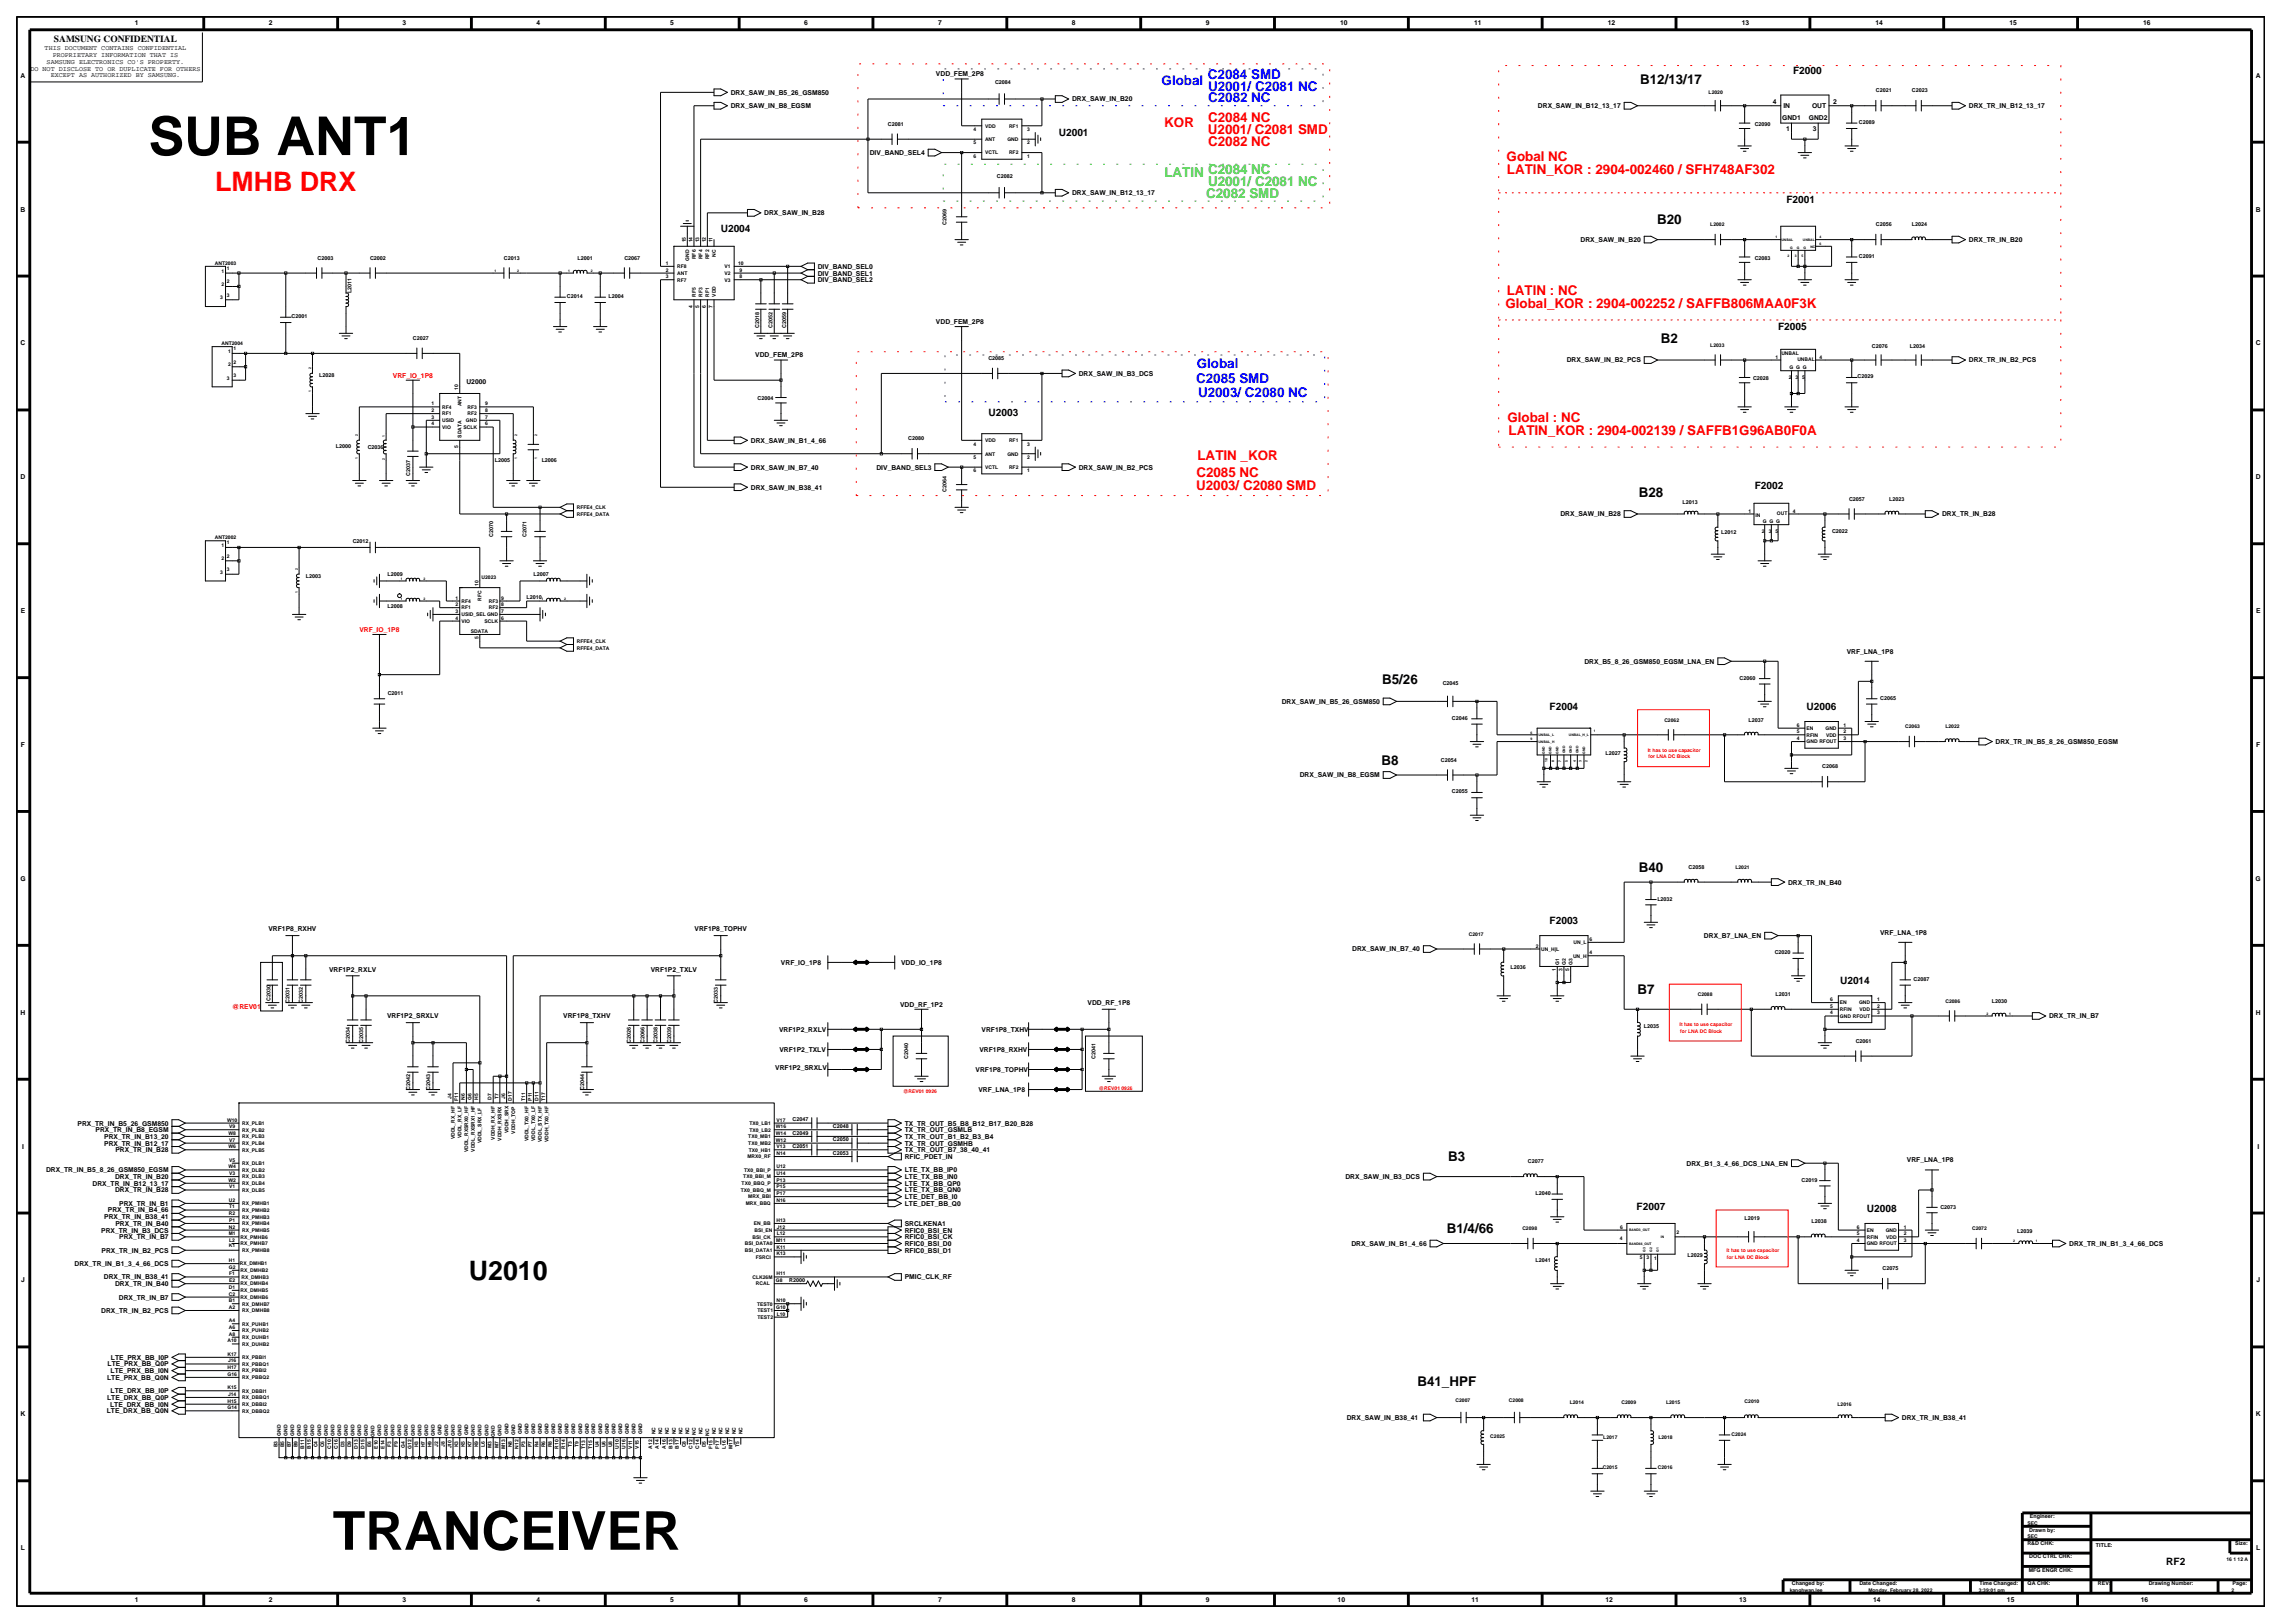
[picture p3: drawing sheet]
<svg xmlns="http://www.w3.org/2000/svg" width="420mm" height="297mm" viewBox="0 0 420 297" stroke-linecap="round" stroke-linejoin="round" font-family="sans-serif">
<defs><g id="words">
<g font-size="9.8">
<text x="27.2" y="28.4">SUB ANT1</text>
<text x="60.9" y="283.6">TRANCEIVER</text>
</g>
<text font-size="4.9" fill="#f00" x="39.4" y="34.9">LMHB DRX</text>
<text font-size="4.9" x="85.8" y="234.2">U2010</text>
<g font-size="2.5" fill="#00f">
<text x="212.6" y="15.6">Global</text>
<text x="221.1" y="14.4">C2084 SMD</text>
<text x="221.1" y="16.6">U2001/ C2081 NC</text>
<text x="221.1" y="18.7">C2082 NC</text>
<text x="218.9" y="70.1">C2085 SMD</text>
<text x="219" y="67.4">Global</text>
<text x="219.3" y="72.6">U2003/ C2080 NC</text>
</g>
<g font-size="2.5">
<text x="300.1" y="15.3">B12/13/17</text>
<text x="303.3" y="41">B20</text>
<text x="303.9" y="62.8">B2</text>
<text x="299.9" y="91">B28</text>
<text x="252.9" y="125.3">B5/26</text>
<text x="252.8" y="139.9">B8</text>
<text x="299.9" y="159.5">B40</text>
<text x="299.7" y="181.9">B7</text>
<text x="265" y="212.5">B3</text>
<text x="264.8" y="225.7">B1/4/66</text>
<text x="259.4" y="253.5">B41_HPF</text>
</g>
<g font-size="2.5" fill="#f00">
<text x="213.1" y="23.3">KOR</text>
<text x="221.1" y="22.4">C2084 NC</text>
<text x="221.1" y="24.5">U2001/ C2081 SMD</text>
<text x="221.1" y="26.7">C2082 NC</text>
<text x="275.7" y="29.4">Gobal NC</text>
<text x="275.8" y="31.9">LATIN_KOR : 2904-002460 / SFH748AF302</text>
<text x="275.8" y="53.9">LATIN : NC</text>
<text x="275.5" y="56.4">Global_KOR : 2904-002252 / SAFFB806MAA0F3K</text>
<text x="275.9" y="77.2">Global : NC</text>
<text x="276.1" y="79.6">LATIN_KOR : 2904-002139 / SAFFB1G96AB0F0A</text>
<text x="218.9" y="89.7">U2003/ C2080 SMD</text>
<text x="218.9" y="87.3">C2085 NC</text>
<text x="219.1" y="84.2">LATIN _KOR</text>
</g>
<g font-size="2.5" fill="#32cc32">
<text x="213.1" y="32.5">LATIN C2084 NC</text>
<text x="221.1" y="34">U2001/ C2081 NC</text>
<text x="220.7" y="36.2">C2082 SMD</text>
</g>
<g font-size="1.9">
<text x="328.2" y="13.6">F2000</text>
<text x="193.8" y="25">U2001</text>
<text x="326.9" y="37.2">F2001</text>
<text x="131.9" y="42.4">U2004</text>
<text x="325.4" y="60.4">F2005</text>
<text x="180.9" y="76.1">U2003</text>
<text x="321.1" y="89.5">F2002</text>
<text x="283.6" y="129.9">F2004</text>
<text x="330.6" y="129.9">U2006</text>
<text x="283.6" y="169.1">F2003</text>
<text x="336.7" y="180.1">U2014</text>
<text x="299.5" y="221.4">F2007</text>
<text x="341.7" y="221.8">U2008</text>
<text x="396.4" y="286.3">RF2</text>
</g>
<text font-size="1.7" x="9.9" y="7.7">SAMSUNG CONFIDENTIAL</text>
<g font-size="1.2">
<text x="24.7" y="4.7">1</text>
<text x="49.2" y="4.7">2</text>
<text x="73.7" y="4.7">3</text>
<text x="98.2" y="4.7">4</text>
<text x="122.7" y="4.7">5</text>
<text x="147.2" y="4.7">6</text>
<text x="171.7" y="4.7">7</text>
<text x="196.2" y="4.7">8</text>
<text x="220.7" y="4.7">9</text>
<text x="245.3" y="4.7">10</text>
<text x="269.8" y="4.7">11</text>
<text x="294.3" y="4.7">12</text>
<text x="318.7" y="4.7">13</text>
<text x="343.2" y="4.7">14</text>
<text x="367.7" y="4.7">15</text>
<text x="392.2" y="4.7">16</text>
<text x="8.2" y="9.2">THIS DOCUMENT CONTAINS CONFIDENTIAL</text>
<text x="8.5" y="11.7">SAMSUNG ELECTRONICS CO'S PROPERTY.</text>
<text x="9.6" y="10.5">PROPRIETARY INFORMATION THAT IS</text>
<text x="3.8" y="14.2">A</text>
<text x="5.6" y="12.9">DO NOT DISCLOSE TO OR DUPLICATE FOR OTHERS</text>
<text x="9.3" y="14.1">EXCEPT AS AUTHORIZED BY SAMSUNG.</text>
<text x="133.7" y="17.3">DRX_SAW_IN_B5_26_GSM850</text>
<text x="171.3" y="14">VDD_FEM_2P8</text>
<text x="412.8" y="14.2">A</text>
<text x="133.7" y="19.8">DRX_SAW_IN_B8_EGSM</text>
<text x="196.2" y="18.6">DRX_SAW_IN_B20</text>
<text x="281.5" y="19.8">DRX_SAW_IN_B12_13_17</text>
<text x="324.4" y="19.1">4</text>
<text x="326.1" y="22">GND1</text>
<text x="326.4" y="19.8">IN</text>
<text x="331" y="22">GND2</text>
<text x="331.6" y="19.8">OUT</text>
<text x="335.5" y="19.1">2</text>
<text x="360.3" y="19.8">DRX_TR_IN_B12_13_17</text>
<text x="159.2" y="28.4">DIV_BAND_SEL4</text>
<text x="326.9" y="24">1</text>
<text x="331.8" y="24">3</text>
<text x="196.2" y="35.7">DRX_SAW_IN_B12_13_17</text>
<text x="3.8" y="38.7">B</text>
<text x="139.9" y="39.4">DRX_SAW_IN_B28</text>
<text x="412.8" y="38.7">B</text>
<text x="289.3" y="44.3">DRX_SAW_IN_B20</text>
<text x="360.3" y="44.3">DRX_TR_IN_B20</text>
<text x="149.6" y="50.4">DIV_BAND_SEL1</text>
<text x="149.6" y="49.2">DIV_BAND_SEL0</text>
<text x="149.6" y="51.6">DIV_BAND_SEL2</text>
<text x="171.3" y="59.3">VDD_FEM_2P8</text>
<text x="3.8" y="63.2">C</text>
<text x="138.2" y="65.4">VDD_FEM_2P8</text>
<text x="412.8" y="63.2">C</text>
<text x="85.4" y="70.3">U2000</text>
<text x="197.4" y="68.8">DRX_SAW_IN_B3_DCS</text>
<text x="286.7" y="66.3">DRX_SAW_IN_B2_PCS</text>
<text x="360.3" y="66.3">DRX_TR_IN_B2_PCS</text>
<text x="137.4" y="81">DRX_SAW_IN_B1_4_66</text>
<text x="3.8" y="87.7">D</text>
<text x="137.4" y="89.6">DRX_SAW_IN_B38_41</text>
<text x="137.4" y="85.9">DRX_SAW_IN_B7_40</text>
<text x="160.4" y="85.9">DIV_BAND_SEL3</text>
<text x="197.4" y="85.9">DRX_SAW_IN_B2_PCS</text>
<text x="412.8" y="87.7">D</text>
<text x="285.6" y="94.5">DRX_SAW_IN_B28</text>
<text x="355.4" y="94.5">DRX_TR_IN_B28</text>
<text x="3.8" y="112.2">E</text>
<text x="412.9" y="112.2">E</text>
<text x="338" y="119.6">VRF_LNA_1P8</text>
<text x="290" y="121.4">DRX_B5_8_26_GSM850_EGSM_LNA_EN</text>
<text x="234.6" y="128.8">DRX_SAW_IN_B5_26_GSM850</text>
<text x="3.8" y="136.7">F</text>
<text x="365.2" y="136.1">DRX_TR_IN_B5_8_26_GSM850_EGSM</text>
<text x="412.9" y="136.7">F</text>
<text x="237.9" y="142.3">DRX_SAW_IN_B8_EGSM</text>
<text x="3.7" y="161.2">G</text>
<text x="327.2" y="161.9">DRX_TR_IN_B40</text>
<text x="412.8" y="161.2">G</text>
<text x="49.1" y="170.4">VRF1P8_RXHV</text>
<text x="127.1" y="170.4">VRF1P8_TOPHV</text>
<text x="311.8" y="171.6">DRX_B7_LNA_EN</text>
<text x="344.1" y="171">VRF_LNA_1P8</text>
<text x="60.2" y="177.8">VRF1P2_RXLV</text>
<text x="119.1" y="177.8">VRF1P2_TXLV</text>
<text x="142.9" y="176.5">VRF_IO_1P8</text>
<text x="164.9" y="176.5">VDD_IO_1P8</text>
<text x="247.5" y="174.1">DRX_SAW_IN_B7_40</text>
<text x="3.8" y="185.7">H</text>
<text x="164.7" y="184.2">VDD_RF_1P2</text>
<text x="199" y="183.9">VDD_RF_1P8</text>
<text x="412.8" y="185.7">H</text>
<text x="70.8" y="186.4">VRF1P2_SRXLV</text>
<text x="103.1" y="186.4">VRF1P8_TXHV</text>
<text x="142.6" y="188.8">VRF1P2_RXLV</text>
<text x="179.6" y="188.8">VRF1P8_TXHV</text>
<text x="375" y="186.4">DRX_TR_IN_B7</text>
<text x="141.9" y="195.8">VRF1P2_SRXLV</text>
<text x="142.6" y="192.5">VRF1P2_TXLV</text>
<text x="178.5" y="196.1">VRF1P8_TOPHV</text>
<text x="179.2" y="192.5">VRF1P8_RXHV</text>
<text x="179.1" y="199.8">VRF_LNA_1P8</text>
<text x="14.2" y="206">PRX_TR_IN_B5_26_GSM850</text>
<text x="17.5" y="207.2">PRX_TR_IN_B8_EGSM</text>
<text x="19.1" y="208.4">PRX_TR_IN_B13_20</text>
<text x="19.1" y="209.6">PRX_TR_IN_B12_17</text>
<text x="165.6" y="209.6">TX_TR_OUT_GSMHB</text>
<text x="165.6" y="207.2">TX_TR_OUT_GSMLB</text>
<text x="165.6" y="208.4">TX_TR_OUT_B1_B2_B3_B4</text>
<text x="165.6" y="206">TX_TR_OUT_B5_B8_B12_B17_B20_B28</text>
<text x="4" y="210.2">I</text>
<text x="8.4" y="214.5">DRX_TR_IN_B5_8_26_GSM850_EGSM</text>
<text x="21.1" y="215.7">DRX_TR_IN_B20</text>
<text x="21.1" y="210.8">PRX_TR_IN_B28</text>
<text x="165.6" y="212.1">RFIC_PDET_IN</text>
<text x="165.6" y="210.8">TX_TR_OUT_B7_38_40_41</text>
<text x="165.6" y="214.5">LTE_TX_BB_IP0</text>
<text x="165.6" y="215.7">LTE_TX_BB_IN0</text>
<text x="246.2" y="215.7">DRX_SAW_IN_B3_DCS</text>
<text x="308.6" y="213.3">DRX_B1_3_4_66_DCS_LNA_EN</text>
<text x="349" y="212.7">VRF_LNA_1P8</text>
<text x="413.1" y="210.2">I</text>
<text x="16.9" y="217">DRX_TR_IN_B12_13_17</text>
<text x="19.8" y="221.9">PRX_TR_IN_B4_66</text>
<text x="21.1" y="218.2">DRX_TR_IN_B28</text>
<text x="21.8" y="220.6">PRX_TR_IN_B1</text>
<text x="165.6" y="217">LTE_TX_BB_QP0</text>
<text x="165.6" y="218.2">LTE_TX_BB_QN0</text>
<text x="165.6" y="219.4">LTE_DET_BB_I0</text>
<text x="165.6" y="220.6">LTE_DET_BB_Q0</text>
<text x="18.5" y="225.5">PRX_TR_IN_B3_DCS</text>
<text x="19.1" y="223.1">PRX_TR_IN_B38_41</text>
<text x="21.1" y="224.3">PRX_TR_IN_B40</text>
<text x="21.8" y="226.8">PRX_TR_IN_B7</text>
<text x="165.6" y="224.3">SRCLKENA1</text>
<text x="165.6" y="225.5">RFIC0_BSI_EN</text>
<text x="165.6" y="226.8">RFIC0_BSI_CK</text>
<text x="165.6" y="228">RFIC0_BSI_D0</text>
<text x="247.3" y="228">DRX_SAW_IN_B1_4_66</text>
<text x="378.7" y="228">DRX_TR_IN_B1_3_4_66_DCS</text>
<text x="13.6" y="231.7">DRX_TR_IN_B1_3_4_66_DCS</text>
<text x="18.6" y="229.2">PRX_TR_IN_B2_PCS</text>
<text x="165.6" y="229.2">RFIC0_BSI_D1</text>
<text x="3.9" y="234.7">J</text>
<text x="19" y="234.1">DRX_TR_IN_B38_41</text>
<text x="21.1" y="235.3">DRX_TR_IN_B40</text>
<text x="21.7" y="237.8">DRX_TR_IN_B7</text>
<text x="165.6" y="234.1">PMIC_CLK_RF</text>
<text x="412.9" y="234.7">J</text>
<text x="18.5" y="240.2">DRX_TR_IN_B2_PCS</text>
<text x="19.7" y="250">LTE_PRX_BB_Q0P</text>
<text x="20.2" y="251.3">LTE_PRX_BB_I0N</text>
<text x="20.3" y="248.8">LTE_PRX_BB_I0P</text>
<text x="19.6" y="256.2">LTE_DRX_BB_Q0P</text>
<text x="19.6" y="252.5">LTE_PRX_BB_Q0N</text>
<text x="20.2" y="257.4">LTE_DRX_BB_I0N</text>
<text x="20.2" y="254.9">LTE_DRX_BB_I0P</text>
<text x="3.8" y="259.2">K</text>
<text x="19.5" y="258.6">LTE_DRX_BB_Q0N</text>
<text x="246.5" y="259.8">DRX_SAW_IN_B38_41</text>
<text x="348.1" y="259.8">DRX_TR_IN_B38_41</text>
<text x="412.8" y="259.2">K</text>
<text x="3.8" y="283.7">L</text>
<text x="412.9" y="283.7">L</text>
<text x="24.7" y="293.2">1</text>
<text x="49.2" y="293.2">2</text>
<text x="73.7" y="293.2">3</text>
<text x="98.2" y="293.2">4</text>
<text x="122.7" y="293.2">5</text>
<text x="147.2" y="293.2">6</text>
<text x="171.7" y="293.2">7</text>
<text x="196.2" y="293.2">8</text>
<text x="220.7" y="293.2">9</text>
<text x="244.8" y="293.2">10</text>
<text x="269.3" y="293.2">11</text>
<text x="293.8" y="293.2">12</text>
<text x="318.3" y="293.2">13</text>
<text x="342.8" y="293.2">14</text>
<text x="367.3" y="293.2">15</text>
<text x="391.8" y="293.2">16</text>
</g>
<g font-size="1.2" fill="#f00">
<text x="71.9" y="69.1">VRF_IO_1P8</text>
<text x="65.8" y="115.6">VRF_IO_1P8</text>
<text x="42.5" y="184.7">@REV01</text>
</g>
<g font-size="1">
<text x="182.1" y="15.4">C2084</text>
<text x="343.3" y="16.9">C2021</text>
<text x="349.9" y="16.9">C2023</text>
<text x="162.5" y="23">C2081</text>
<text x="321.1" y="23">C2090</text>
<text x="340.2" y="22.8">C2089</text>
<text x="182.4" y="32.5">C2082</text>
<text x="173.2" y="41.1" transform="rotate(-90 173.2 41.1)">C2069</text>
<text x="343.3" y="41.4">C2056</text>
<text x="349.9" y="41.4">L2024</text>
<text x="58.1" y="47.5">C2003</text>
<text x="67.7" y="47.5">C2002</text>
<text x="92.2" y="47.5">C2013</text>
<text x="105.7" y="47.5">L2001</text>
<text x="114.3" y="47.5">C2067</text>
<text x="321.1" y="47.5">C2083</text>
<text x="340.2" y="47.3">C2091</text>
<text x="64.3" y="53.6" transform="rotate(-90 64.3 53.6)">L2011</text>
<text x="53.4" y="58.2">C2001</text>
<text x="103.7" y="54.6">C2014</text>
<text x="111.4" y="54.6">L2004</text>
<text x="75.6" y="62.2">C2027</text>
<text x="138.9" y="60.1" transform="rotate(-90 138.9 60.1)">C2018</text>
<text x="141.4" y="60.1" transform="rotate(-90 141.4 60.1)">C2052</text>
<text x="143.8" y="60.1" transform="rotate(-90 143.8 60.1)">C2059</text>
<text x="180.9" y="65.9">C2085</text>
<text x="342.5" y="63.7">C2076</text>
<text x="349.5" y="63.7">L2034</text>
<text x="58.4" y="69">L2028</text>
<text x="320.8" y="69.6">C2028</text>
<text x="339.9" y="69.3">C2029</text>
<text x="138.6" y="73.2">C2004</text>
<text x="61.4" y="81.9">L2000</text>
<text x="67.3" y="82.1">C2036</text>
<text x="166.2" y="80.6">C2080</text>
<text x="75" y="87.2" transform="rotate(-90 75 87.2)">C2037</text>
<text x="90.6" y="84.6">L2005</text>
<text x="99.1" y="84.6">L2006</text>
<text x="173.2" y="90.1" transform="rotate(-90 173.2 90.1)">C2064</text>
<text x="307.9" y="92.2">L2013</text>
<text x="338.4" y="91.6">C2057</text>
<text x="345.7" y="91.6">L2023</text>
<text x="64.5" y="99.4">C2012</text>
<text x="90.3" y="98.2" transform="rotate(-90 90.3 98.2)">C2070</text>
<text x="96.4" y="98.2" transform="rotate(-90 96.4 98.2)">C2071</text>
<text x="315" y="97.7">L2012</text>
<text x="335.3" y="97.5">C2022</text>
<text x="56" y="105.8">L2003</text>
<text x="70.9" y="105.4">L2009</text>
<text x="97.6" y="105.5">L2007</text>
<text x="70.9" y="111.2">L2008</text>
<text x="96.3" y="109.7">L2010</text>
<text x="264" y="125.3">C2045</text>
<text x="318.4" y="124.4">C2060</text>
<text x="71" y="127.2">C2011</text>
<text x="265.7" y="131.7">C2046</text>
<text x="344.1" y="128.1">C2065</text>
<text x="320" y="132">L2037</text>
<text x="263.7" y="139.4">C2054</text>
<text x="293.8" y="138.1">L2027</text>
<text x="333.5" y="140.6">C2068</text>
<text x="265.7" y="145.2">C2055</text>
<text x="309" y="159">C2058</text>
<text x="303.3" y="164.8">L2032</text>
<text x="276.4" y="177.3">L2036</text>
<text x="324.8" y="174.6">C2020</text>
<text x="350.2" y="179.6">C2087</text>
<text x="49.5" y="183.1" transform="rotate(-90 49.5 183.1)">C2030</text>
<text x="53" y="183.5" transform="rotate(-90 53 183.5)">C2031</text>
<text x="55.4" y="183.5" transform="rotate(-90 55.4 183.5)">C2032</text>
<text x="131.4" y="183.5" transform="rotate(-90 131.4 183.5)">C2033</text>
<text x="324.9" y="182.2">L2031</text>
<text x="364.5" y="183.5">L2030</text>
<text x="64" y="190.8" transform="rotate(-90 64 190.8)">C2034</text>
<text x="66.5" y="190.8" transform="rotate(-90 66.5 190.8)">C2035</text>
<text x="115.5" y="190.8" transform="rotate(-90 115.5 190.8)">C2026</text>
<text x="117.9" y="190.8" transform="rotate(-90 117.9 190.8)">C2066</text>
<text x="120.4" y="190.8" transform="rotate(-90 120.4 190.8)">C2038</text>
<text x="122.8" y="190.8" transform="rotate(-90 122.8 190.8)">C2039</text>
<text x="300.9" y="188">L2035</text>
<text x="339.6" y="190.8">C2061</text>
<text x="166.2" y="193.7" transform="rotate(-90 166.2 193.7)">C2040</text>
<text x="200.5" y="193.7" transform="rotate(-90 200.5 193.7)">C2041</text>
<text x="75" y="199.4" transform="rotate(-90 75 199.4)">C2042</text>
<text x="78.7" y="199.4" transform="rotate(-90 78.7 199.4)">C2043</text>
<text x="106.9" y="199.4" transform="rotate(-90 106.9 199.4)">C2044</text>
<text x="145.1" y="205.2">C2047</text>
<text x="145.1" y="207.6">C2049</text>
<text x="152.4" y="206.4">C2048</text>
<text x="152.4" y="208.9">C2050</text>
<text x="145.1" y="210.1">C2051</text>
<text x="152.4" y="211.3">C2053</text>
<text x="279.6" y="212.8">C2077</text>
<text x="281" y="218.7">L2040</text>
<text x="329.7" y="216.2">C2019</text>
<text x="355.1" y="221.2">C2073</text>
<text x="319.2" y="223.3">L2019</text>
<text x="331.5" y="223.9">L2038</text>
<text x="369.1" y="225.7">L2039</text>
<text x="281" y="230.9">L2041</text>
<text x="308.8" y="230">L2029</text>
<text x="344.5" y="232.4">C2075</text>
<text x="144.4" y="234.6">R2000</text>
<text x="371.4" y="280.2">Drawn by:</text>
<text x="371.5" y="277.8">Engineer:</text>
<text x="371" y="282.7">R&amp;D CHK:</text>
<text x="371.3" y="287.6">MFG ENGR CHK:</text>
<text x="371.4" y="285.2">DOC CTRL CHK:</text>
<text x="383.6" y="283">TITLE:</text>
<text x="409.1" y="282.7">Size:</text>
<text x="327.9" y="290.1">Changed by:</text>
<text x="340.3" y="290.1">Date Changed:</text>
<text x="362.2" y="290.1">Time Changed:</text>
<text x="371.1" y="290.1">QA CHK:</text>
<text x="383.9" y="290.1">REV:</text>
<text x="393.2" y="290.1">Drawing Number:</text>
<text x="408.6" y="290.1">Page:</text>
</g>
<g font-size=".9">
<text x="312.7" y="17.2">L2020</text>
<text x="178.2" y="24">4</text>
<text x="180.3" y="23.3">VDD</text>
<text x="184.7" y="23.3">RF1</text>
<text x="188" y="24">3</text>
<text x="178.2" y="26.4">5</text>
<text x="178.2" y="28.9">6</text>
<text x="180.3" y="25.8">ANT</text>
<text x="180.3" y="28.3">VCTL</text>
<text x="184.4" y="25.8">GND</text>
<text x="184.7" y="28.3">RF2</text>
<text x="188" y="26.4">2</text>
<text x="188" y="28.9">1</text>
<text x="313" y="41.4">L2002</text>
<text x="125.5" y="44.4" transform="rotate(-90 125.5 44.4)">15</text>
<text x="126.1" y="47.7" transform="rotate(-90 126.1 47.7)">GND</text>
<text x="126.7" y="44.4" transform="rotate(-90 126.7 44.4)">14</text>
<text x="127.3" y="47.4" transform="rotate(-90 127.3 47.4)">RF6</text>
<text x="127.9" y="44.4" transform="rotate(-90 127.9 44.4)">13</text>
<text x="128.5" y="47.4" transform="rotate(-90 128.5 47.4)">RF4</text>
<text x="129.2" y="44.4" transform="rotate(-90 129.2 44.4)">12</text>
<text x="129.8" y="47.4" transform="rotate(-90 129.8 47.4)">RF2</text>
<text x="130.4" y="44.4" transform="rotate(-90 130.4 44.4)">11</text>
<text x="131" y="47" transform="rotate(-90 131 47)">NC</text>
<text x="39.3" y="48.5">ANT2003</text>
<text x="40.5" y="49.9">1</text>
<text x="40.5" y="52.3">2</text>
<text x="41.5" y="49.4">1</text>
<text x="41.5" y="51.8">2</text>
<text x="121.8" y="49.7">2</text>
<text x="121.8" y="50.9">3</text>
<text x="121.8" y="48.5">1</text>
<text x="123.9" y="50.3">ANT</text>
<text x="123.9" y="51.5">RF7</text>
<text x="123.9" y="49.1">RF8</text>
<text x="132.6" y="51.5">V3</text>
<text x="132.6" y="50.3">V2</text>
<text x="132.6" y="49.1">V1</text>
<text x="135.1" y="48.5">10</text>
<text x="135.3" y="50.9">8</text>
<text x="135.3" y="49.7">9</text>
<text x="40.3" y="54.8">3</text>
<text x="41.5" y="54.3">3</text>
<text x="126.7" y="56.3" transform="rotate(-90 126.7 56.3)">4</text>
<text x="127.3" y="54.3" transform="rotate(-90 127.3 54.3)">RF5</text>
<text x="127.9" y="56.3" transform="rotate(-90 127.9 56.3)">5</text>
<text x="128.5" y="54.3" transform="rotate(-90 128.5 54.3)">RF3</text>
<text x="129.2" y="56.3" transform="rotate(-90 129.2 56.3)">6</text>
<text x="129.8" y="54.3" transform="rotate(-90 129.8 54.3)">RF1</text>
<text x="130.4" y="56.3" transform="rotate(-90 130.4 56.3)">7</text>
<text x="131" y="54.3" transform="rotate(-90 131 54.3)">VDD</text>
<text x="40.5" y="63.2">ANT2004</text>
<text x="41.8" y="64.6">1</text>
<text x="42.7" y="64.1">1</text>
<text x="313" y="63.4">L2033</text>
<text x="324.9" y="65.6">1</text>
<text x="326" y="64.9">UNBAL</text>
<text x="333" y="65.6">4</text>
<text x="41.5" y="69.5">3</text>
<text x="41.8" y="67">2</text>
<text x="42.7" y="66.5">2</text>
<text x="42.7" y="69">3</text>
<text x="83.8" y="71.3" transform="rotate(-90 83.8 71.3)">10</text>
<text x="327.4" y="69.3">2</text>
<text x="327.5" y="67.6">G G G</text>
<text x="328.6" y="69.3">3</text>
<text x="328.9" y="66.1">UNBAL</text>
<text x="329.8" y="69.3">5</text>
<text x="79" y="74.2">1</text>
<text x="79" y="75.4">2</text>
<text x="79" y="76.6">3</text>
<text x="79" y="77.9">4</text>
<text x="80.9" y="76">RF1</text>
<text x="80.9" y="77.2">USID</text>
<text x="80.9" y="74.8">RF4</text>
<text x="84.5" y="74.4" transform="rotate(-90 84.5 74.4)">ANT</text>
<text x="85.3" y="77.2">GND</text>
<text x="85.6" y="74.8">RF3</text>
<text x="85.6" y="76">RF2</text>
<text x="88.8" y="74.2">9</text>
<text x="88.8" y="77.9">6</text>
<text x="88.8" y="76.6">7</text>
<text x="88.8" y="75.4">8</text>
<text x="80.9" y="78.5">VIO</text>
<text x="83.8" y="82.1" transform="rotate(-90 83.8 82.1)">5</text>
<text x="84.5" y="80.1" transform="rotate(-90 84.5 80.1)">SDATA</text>
<text x="84.8" y="78.5">SCLK</text>
<text x="178.2" y="81.5">4</text>
<text x="178.2" y="84">5</text>
<text x="180.3" y="80.9">VDD</text>
<text x="180.3" y="83.4">ANT</text>
<text x="184.4" y="83.4">GND</text>
<text x="184.7" y="80.9">RF1</text>
<text x="188" y="84">2</text>
<text x="188" y="81.5">3</text>
<text x="178.2" y="86.4">6</text>
<text x="180.3" y="85.8">VCTL</text>
<text x="184.7" y="85.8">RF2</text>
<text x="188" y="86.4">1</text>
<text x="105.6" y="93.2">RFFE4_CLK</text>
<text x="105.6" y="94.4">RFFE4_DATA</text>
<text x="320" y="93.8">1</text>
<text x="321.3" y="94.5">IN</text>
<text x="322.6" y="95.8">G G G</text>
<text x="325.2" y="94.3">OUT</text>
<text x="328.1" y="93.8">4</text>
<text x="39.3" y="98.7">ANT2002</text>
<text x="40.5" y="100.1">1</text>
<text x="41.5" y="99.6">1</text>
<text x="322.5" y="97.5">2</text>
<text x="323.7" y="97.5">3</text>
<text x="324.9" y="97.5">5</text>
<text x="40.3" y="105">3</text>
<text x="40.5" y="102.6">2</text>
<text x="41.5" y="102.1">2</text>
<text x="41.5" y="104.5">3</text>
<text x="87.6" y="107.3" transform="rotate(-90 87.6 107.3)">10</text>
<text x="88.1" y="106">U2023</text>
<text x="83.4" y="110.9">2</text>
<text x="83.4" y="112.2">3</text>
<text x="83.4" y="113.4">4</text>
<text x="83.4" y="109.7">1</text>
<text x="84.4" y="111.5">RF1</text>
<text x="84.4" y="112.8">USID_SEL GND</text>
<text x="84.4" y="114">VIO</text>
<text x="84.4" y="110.3">RF4</text>
<text x="88.1" y="109.9" transform="rotate(-90 88.1 109.9)">RFC</text>
<text x="88.7" y="114">SCLK</text>
<text x="89.4" y="111.5">RF2</text>
<text x="89.4" y="110.3">RF3</text>
<text x="91.7" y="113.4">6</text>
<text x="91.7" y="112.2">7</text>
<text x="91.7" y="110.9">8</text>
<text x="91.7" y="109.7">9</text>
<text x="86.2" y="115.8">SDATA</text>
<text x="87.6" y="116.9" transform="rotate(-90 87.6 116.9)">5</text>
<text x="105.6" y="118.9">RFFE4_DATA</text>
<text x="105.6" y="117.6">RFFE4_CLK</text>
<text x="304.6" y="132">C2062</text>
<text x="328.8" y="134.2">5</text>
<text x="328.8" y="133">6</text>
<text x="328.8" y="135.4">4</text>
<text x="330.6" y="134.8">RFIN</text>
<text x="330.6" y="133.6">EN</text>
<text x="330.6" y="136">GND RFOUT</text>
<text x="334.1" y="133.6">GND</text>
<text x="334.2" y="134.8">VDD</text>
<text x="337.4" y="133">1</text>
<text x="337.4" y="134.2">2</text>
<text x="337.4" y="135.4">3</text>
<text x="348.7" y="133.2">C2063</text>
<text x="356" y="133.2">L2022</text>
<text x="317.6" y="159">L2021</text>
<text x="268.8" y="171.2">C2017</text>
<text x="281" y="173.4">2</text>
<text x="282" y="174">UN_H|L</text>
<text x="288" y="172.8">UN_L</text>
<text x="290.9" y="172.2">6</text>
<text x="284.7" y="177.6" transform="rotate(-90 284.7 177.6)">1</text>
<text x="285.3" y="176.6" transform="rotate(-90 285.3 176.6)">G1</text>
<text x="286" y="177.6" transform="rotate(-90 286 177.6)">3</text>
<text x="286.5" y="176.6" transform="rotate(-90 286.5 176.6)">G2</text>
<text x="287.2" y="177.6" transform="rotate(-90 287.2 177.6)">5</text>
<text x="287.8" y="176.6" transform="rotate(-90 287.8 176.6)">G3</text>
<text x="287.9" y="175.2">UN_H</text>
<text x="290.9" y="174.6">4</text>
<text x="310.7" y="182.2">C2088</text>
<text x="334.9" y="185.6">4</text>
<text x="334.9" y="184.4">5</text>
<text x="334.9" y="183.2">6</text>
<text x="336.7" y="185">RFIN</text>
<text x="336.7" y="183.8">EN</text>
<text x="340.2" y="183.8">GND</text>
<text x="340.3" y="185">VDD</text>
<text x="343.5" y="185.6">3</text>
<text x="343.5" y="183.2">1</text>
<text x="343.5" y="184.4">2</text>
<text x="356" y="183.5">C2086</text>
<text x="336.7" y="186.2">GND RFOUT</text>
<text x="82.6" y="201.1" transform="rotate(-90 82.6 201.1)">J4</text>
<text x="83.8" y="201.4" transform="rotate(-90 83.8 201.4)">F11</text>
<text x="85.1" y="201.2" transform="rotate(-90 85.1 201.2)">N6</text>
<text x="86.3" y="201.2" transform="rotate(-90 86.3 201.2)">G6</text>
<text x="87.5" y="201.2" transform="rotate(-90 87.5 201.2)">H5</text>
<text x="90" y="201.2" transform="rotate(-90 90 201.2)">D7</text>
<text x="91.2" y="201.1" transform="rotate(-90 91.2 201.1)">T7</text>
<text x="92.4" y="201.1" transform="rotate(-90 92.4 201.1)">J6</text>
<text x="93.7" y="201.4" transform="rotate(-90 93.7 201.4)">D17</text>
<text x="96.1" y="201.4" transform="rotate(-90 96.1 201.4)">T11</text>
<text x="97.3" y="201.4" transform="rotate(-90 97.3 201.4)">P11</text>
<text x="98.5" y="201.4" transform="rotate(-90 98.5 201.4)">D11</text>
<text x="99.8" y="201.4" transform="rotate(-90 99.8 201.4)">T17</text>
<text x="41.5" y="205.2">W10</text>
<text x="41.8" y="207.7">W8</text>
<text x="41.9" y="208.9">V7</text>
<text x="41.9" y="206.4">V9</text>
<text x="44.3" y="208.3">RX_PLB3</text>
<text x="44.3" y="207.1">RX_PLB2</text>
<text x="44.3" y="205.8">RX_PLB1</text>
<text x="44.3" y="209.5">RX_PLB4</text>
<text x="83.2" y="208.5" transform="rotate(-90 83.2 208.5)">VDDL_RX_HF</text>
<text x="84.5" y="208.3" transform="rotate(-90 84.5 208.3)">VDDL_RX_LF</text>
<text x="88.1" y="209.2" transform="rotate(-90 88.1 209.2)">VDDL_SRX_LF</text>
<text x="90.6" y="208.6" transform="rotate(-90 90.6 208.6)">VDDH_RX_HF</text>
<text x="91.8" y="208.7" transform="rotate(-90 91.8 208.7)">VDDH_RXSRX</text>
<text x="93" y="207.3" transform="rotate(-90 93 207.3)">VDDH_SRX</text>
<text x="94.3" y="207.4" transform="rotate(-90 94.3 207.4)">VDDH_TOP</text>
<text x="96.7" y="208.9" transform="rotate(-90 96.7 208.9)">VDDL_TX0_HF</text>
<text x="97.9" y="208.8" transform="rotate(-90 97.9 208.8)">VDDL_TX0_LF</text>
<text x="99.2" y="209" transform="rotate(-90 99.2 209)">VDDL_STX_HF</text>
<text x="100.4" y="209" transform="rotate(-90 100.4 209)">VDDH_TX0_HF</text>
<text x="136.9" y="209.5">TX0_MB2</text>
<text x="136.9" y="208.3">TX0_MB1</text>
<text x="137.2" y="207.1">TX0_LB2</text>
<text x="137.2" y="205.8">TX0_LB1</text>
<text x="142" y="208.9">W12</text>
<text x="142" y="207.7">W14</text>
<text x="142" y="206.4">W16</text>
<text x="142.1" y="205.2">V17</text>
<text x="41.8" y="210.1">W6</text>
<text x="41.8" y="213.8">W4</text>
<text x="41.9" y="215">V3</text>
<text x="41.9" y="212.6">V5</text>
<text x="44.3" y="214.4">RX_DLB2</text>
<text x="44.3" y="210.7">RX_PLB5</text>
<text x="44.3" y="215.6">RX_DLB3</text>
<text x="44.3" y="213.2">RX_DLB1</text>
<text x="85.7" y="210.9" transform="rotate(-90 85.7 210.9)">VDDL_RXSRX0_HF</text>
<text x="86.9" y="210.7" transform="rotate(-90 86.9 210.7)">VDDL_RXSRX1_HF</text>
<text x="136" y="215.6">TX0_BBI_M</text>
<text x="136.2" y="214.4">TX0_BBI_P</text>
<text x="136.8" y="212">MRX0_RF</text>
<text x="137" y="210.7">TX0_HB1</text>
<text x="142.1" y="213.8">U12</text>
<text x="142.1" y="215">U14</text>
<text x="142.1" y="211.3">N14</text>
<text x="142.1" y="210.1">V13</text>
<text x="41.8" y="216.2">W2</text>
<text x="41.9" y="219.9">U2</text>
<text x="41.9" y="217.5">V1</text>
<text x="42" y="221.1">T1</text>
<text x="44.3" y="216.8">RX_DLB4</text>
<text x="44.3" y="218.1">RX_DLB5</text>
<text x="44.3" y="220.5">RX_PMHB1</text>
<text x="44.3" y="221.8">RX_PMHB2</text>
<text x="135.6" y="218.1">TX0_BBQ_M</text>
<text x="135.7" y="216.8">TX0_BBQ_P</text>
<text x="136.5" y="220.5">MRX_BBQ</text>
<text x="136.9" y="219.3">MRX_BBI</text>
<text x="142.1" y="219.9">N16</text>
<text x="142.1" y="216.2">P13</text>
<text x="142.1" y="217.5">P15</text>
<text x="142.1" y="218.7">P17</text>
<text x="41.9" y="226">M1</text>
<text x="41.9" y="222.4">R2</text>
<text x="41.9" y="224.8">N2</text>
<text x="41.9" y="223.6">P1</text>
<text x="42" y="227.3">L2</text>
<text x="44" y="227.9">RX_PMHB7</text>
<text x="44" y="226.7">RX_PMHB6</text>
<text x="44.3" y="223">RX_PMHB3</text>
<text x="44.3" y="225.4">RX_PMHB5</text>
<text x="44.3" y="224.2">RX_PMHB4</text>
<text x="136.3" y="227.9">BSI_DATA0</text>
<text x="137.7" y="226.7">BSI_CK</text>
<text x="138" y="224.2">EN_BB</text>
<text x="138.1" y="225.4">BSI_EN</text>
<text x="142" y="227.3">M11</text>
<text x="142.1" y="223.6">H13</text>
<text x="142.1" y="226">L12</text>
<text x="142.2" y="224.8">J12</text>
<text x="278.6" y="225.1">C2098</text>
<text x="296.4" y="227">4</text>
<text x="296.5" y="224.9">6</text>
<text x="306.8" y="225.7">2</text>
<text x="339.8" y="226">5</text>
<text x="339.8" y="224.8">6</text>
<text x="339.8" y="227.3">4</text>
<text x="341.6" y="226.7">RFIN</text>
<text x="341.6" y="225.4">EN</text>
<text x="341.6" y="227.9">GND RFOUT</text>
<text x="345.1" y="225.4">GND</text>
<text x="345.2" y="226.7">VDD</text>
<text x="348.4" y="224.8">1</text>
<text x="348.4" y="226">2</text>
<text x="348.4" y="227.3">3</text>
<text x="360.9" y="225.1">C2072</text>
<text x="41.9" y="232.2">G2</text>
<text x="41.9" y="228.2">K1</text>
<text x="41.9" y="230.9">H1</text>
<text x="42" y="233.4">F1</text>
<text x="43.9" y="231.6">RX_DMHB1</text>
<text x="44" y="232.8">RX_DMHB2</text>
<text x="44.2" y="234">RX_DMHB3</text>
<text x="44.3" y="229.1">RX_PMHB8</text>
<text x="136.3" y="229.1">BSI_DATA1</text>
<text x="137.7" y="234">CLK26M</text>
<text x="138.3" y="230.3">FSRCI</text>
<text x="142.1" y="228.5">K11</text>
<text x="142.1" y="229.7">K13</text>
<text x="142.1" y="233.4">H11</text>
<text x="300.1" y="230.4">5</text>
<text x="301.3" y="230.4">3</text>
<text x="302.7" y="230.6">1</text>
<text x="41.9" y="237.1">C2</text>
<text x="41.9" y="235.8">D1</text>
<text x="41.9" y="238.3">B1</text>
<text x="41.9" y="239.5">A2</text>
<text x="41.9" y="234.6">E2</text>
<text x="44" y="235.2">RX_DMHB4</text>
<text x="44" y="237.7">RX_DMHB6</text>
<text x="44" y="236.4">RX_DMHB5</text>
<text x="44.3" y="238.9">RX_DMHB7</text>
<text x="138.3" y="235.2">RCAL</text>
<text x="138.5" y="238.9">TEST0</text>
<text x="142" y="234.6">G8</text>
<text x="142.1" y="239.5">G10</text>
<text x="142.1" y="238.3">N10</text>
<text x="41.7" y="245.6">A10</text>
<text x="41.9" y="242">A4</text>
<text x="41.9" y="243.2">A6</text>
<text x="41.9" y="244.4">A8</text>
<text x="44.3" y="243.8">RX_PUHB2</text>
<text x="44.3" y="245">RX_DUHB1</text>
<text x="44.3" y="240.1">RX_DMHB8</text>
<text x="44.3" y="242.6">RX_PUHB1</text>
<text x="138.6" y="241.3">TEST2</text>
<text x="138.6" y="240.1">TEST1</text>
<text x="142.1" y="240.7">L10</text>
<text x="41.6" y="251.8">G16</text>
<text x="41.7" y="248.1">K17</text>
<text x="41.7" y="250.5">H17</text>
<text x="41.7" y="249.3">J16</text>
<text x="44.3" y="248.7">RX_PBBI1</text>
<text x="44.3" y="249.9">RX_PBBQ1</text>
<text x="44.3" y="251.1">RX_PBBI2</text>
<text x="44.3" y="246.3">RX_DUHB2</text>
<text x="41.6" y="257.9">G14</text>
<text x="41.7" y="254.2">K15</text>
<text x="41.7" y="256.7">H15</text>
<text x="41.7" y="255.4">J14</text>
<text x="44.3" y="254.8">RX_DBBI1</text>
<text x="44.3" y="256">RX_DBBQ1</text>
<text x="44.3" y="257.3">RX_DBBI2</text>
<text x="44.3" y="252.4">RX_PBBQ2</text>
<text x="266.4" y="256.6">C2007</text>
<text x="276.2" y="256.6">C2008</text>
<text x="287.3" y="256.9">L2014</text>
<text x="296.7" y="256.9">C2009</text>
<text x="304.9" y="256.9">L2015</text>
<text x="319.3" y="256.7">C2010</text>
<text x="336.3" y="257.2">L2016</text>
<text x="44.3" y="258.5">RX_DBBQ2</text>
<text x="51.4" y="262.7" transform="rotate(-90 51.4 262.7)">GND</text>
<text x="52.6" y="262.7" transform="rotate(-90 52.6 262.7)">GND</text>
<text x="53.8" y="262.7" transform="rotate(-90 53.8 262.7)">GND</text>
<text x="55.1" y="262.7" transform="rotate(-90 55.1 262.7)">GND</text>
<text x="56.3" y="262.7" transform="rotate(-90 56.3 262.7)">GND</text>
<text x="57.5" y="262.7" transform="rotate(-90 57.5 262.7)">GND</text>
<text x="58.7" y="262.7" transform="rotate(-90 58.7 262.7)">GND</text>
<text x="60" y="262.7" transform="rotate(-90 60 262.7)">GND</text>
<text x="61.2" y="262.7" transform="rotate(-90 61.2 262.7)">GND</text>
<text x="62.4" y="262.7" transform="rotate(-90 62.4 262.7)">GND</text>
<text x="63.7" y="262.7" transform="rotate(-90 63.7 262.7)">GND</text>
<text x="64.9" y="262.7" transform="rotate(-90 64.9 262.7)">GND</text>
<text x="66.1" y="262.7" transform="rotate(-90 66.1 262.7)">GND</text>
<text x="67.3" y="262.7" transform="rotate(-90 67.3 262.7)">GND</text>
<text x="68.5" y="263" transform="rotate(-90 68.5 263)">GND</text>
<text x="69.8" y="262.7" transform="rotate(-90 69.8 262.7)">GND</text>
<text x="71" y="262.7" transform="rotate(-90 71 262.7)">GND</text>
<text x="72.2" y="262.7" transform="rotate(-90 72.2 262.7)">GND</text>
<text x="73.4" y="262.7" transform="rotate(-90 73.4 262.7)">GND</text>
<text x="74.7" y="262.7" transform="rotate(-90 74.7 262.7)">GND</text>
<text x="75.9" y="262.7" transform="rotate(-90 75.9 262.7)">GND</text>
<text x="77.1" y="262.7" transform="rotate(-90 77.1 262.7)">GND</text>
<text x="78.3" y="262.7" transform="rotate(-90 78.3 262.7)">GND</text>
<text x="79.6" y="262.7" transform="rotate(-90 79.6 262.7)">GND</text>
<text x="80.8" y="262.7" transform="rotate(-90 80.8 262.7)">GND</text>
<text x="82" y="262.7" transform="rotate(-90 82 262.7)">GND</text>
<text x="83.2" y="262.7" transform="rotate(-90 83.2 262.7)">GND</text>
<text x="84.5" y="262.7" transform="rotate(-90 84.5 262.7)">GND</text>
<text x="85.7" y="262.7" transform="rotate(-90 85.7 262.7)">GND</text>
<text x="86.9" y="262.7" transform="rotate(-90 86.9 262.7)">GND</text>
<text x="88.1" y="262.7" transform="rotate(-90 88.1 262.7)">GND</text>
<text x="89.4" y="262.7" transform="rotate(-90 89.4 262.7)">GND</text>
<text x="90.6" y="263" transform="rotate(-90 90.6 263)">GND</text>
<text x="91.8" y="262.7" transform="rotate(-90 91.8 262.7)">GND</text>
<text x="93" y="262.4" transform="rotate(-90 93 262.4)">GND</text>
<text x="94.3" y="262.7" transform="rotate(-90 94.3 262.7)">GND</text>
<text x="95.5" y="262.4" transform="rotate(-90 95.5 262.4)">GND</text>
<text x="96.7" y="262.4" transform="rotate(-90 96.7 262.4)">GND</text>
<text x="97.9" y="262.4" transform="rotate(-90 97.9 262.4)">GND</text>
<text x="99.2" y="262.4" transform="rotate(-90 99.2 262.4)">GND</text>
<text x="100.4" y="262.4" transform="rotate(-90 100.4 262.4)">GND</text>
<text x="101.6" y="262.4" transform="rotate(-90 101.6 262.4)">GND</text>
<text x="102.8" y="262.4" transform="rotate(-90 102.8 262.4)">GND</text>
<text x="104.1" y="262.4" transform="rotate(-90 104.1 262.4)">GND</text>
<text x="105.3" y="262.4" transform="rotate(-90 105.3 262.4)">GND</text>
<text x="106.5" y="262.4" transform="rotate(-90 106.5 262.4)">GND</text>
<text x="107.7" y="262.4" transform="rotate(-90 107.7 262.4)">GND</text>
<text x="108.9" y="262.4" transform="rotate(-90 108.9 262.4)">GND</text>
<text x="110.2" y="262.4" transform="rotate(-90 110.2 262.4)">GND</text>
<text x="111.4" y="262.4" transform="rotate(-90 111.4 262.4)">GND</text>
<text x="112.6" y="262.4" transform="rotate(-90 112.6 262.4)">GND</text>
<text x="113.9" y="262.4" transform="rotate(-90 113.9 262.4)">GND</text>
<text x="115.1" y="262.4" transform="rotate(-90 115.1 262.4)">GND</text>
<text x="116.3" y="262.4" transform="rotate(-90 116.3 262.4)">GND</text>
<text x="117.5" y="262.4" transform="rotate(-90 117.5 262.4)">GND</text>
<text x="120" y="262.4" transform="rotate(-90 120 262.4)">NC</text>
<text x="121.2" y="262.4" transform="rotate(-90 121.2 262.4)">NC</text>
<text x="122.4" y="262.4" transform="rotate(-90 122.4 262.4)">NC</text>
<text x="123.7" y="262.4" transform="rotate(-90 123.7 262.4)">NC</text>
<text x="124.9" y="262.4" transform="rotate(-90 124.9 262.4)">NC</text>
<text x="126.1" y="262.4" transform="rotate(-90 126.1 262.4)">NC</text>
<text x="127.3" y="262.6" transform="rotate(-90 127.3 262.6)">NC</text>
<text x="128.5" y="262.4" transform="rotate(-90 128.5 262.4)">NC</text>
<text x="129.8" y="262.7" transform="rotate(-90 129.8 262.7)">NC</text>
<text x="131" y="262.4" transform="rotate(-90 131 262.4)">NC</text>
<text x="132.2" y="262.4" transform="rotate(-90 132.2 262.4)">NC</text>
<text x="133.4" y="262.4" transform="rotate(-90 133.4 262.4)">NC</text>
<text x="134.7" y="262.4" transform="rotate(-90 134.7 262.4)">NC</text>
<text x="135.9" y="262.4" transform="rotate(-90 135.9 262.4)">NC</text>
<text x="272.7" y="263.1">C2025</text>
<text x="293.4" y="263.4">L2017</text>
<text x="303.5" y="263.4">L2018</text>
<text x="316.9" y="262.7">C2024</text>
<text x="50.8" y="264.9" transform="rotate(-90 50.8 264.9)">B3</text>
<text x="52" y="264.9" transform="rotate(-90 52 264.9)">B5</text>
<text x="53.2" y="264.9" transform="rotate(-90 53.2 264.9)">B7</text>
<text x="54.5" y="264.9" transform="rotate(-90 54.5 264.9)">B9</text>
<text x="55.7" y="265.1" transform="rotate(-90 55.7 265.1)">B11</text>
<text x="56.9" y="265.1" transform="rotate(-90 56.9 265.1)">B15</text>
<text x="58.1" y="264.9" transform="rotate(-90 58.1 264.9)">C4</text>
<text x="59.3" y="264.9" transform="rotate(-90 59.3 264.9)">C6</text>
<text x="60.6" y="265.1" transform="rotate(-90 60.6 265.1)">C10</text>
<text x="61.8" y="265.1" transform="rotate(-90 61.8 265.1)">C16</text>
<text x="63" y="264.9" transform="rotate(-90 63 264.9)">D3</text>
<text x="64.3" y="264.9" transform="rotate(-90 64.3 264.9)">D9</text>
<text x="65.5" y="265.1" transform="rotate(-90 65.5 265.1)">D13</text>
<text x="66.7" y="265.1" transform="rotate(-90 66.7 265.1)">D15</text>
<text x="67.9" y="264.8" transform="rotate(-90 67.9 264.8)">E6</text>
<text x="69.2" y="265.1" transform="rotate(-90 69.2 265.1)">E10</text>
<text x="70.4" y="265.1" transform="rotate(-90 70.4 265.1)">E14</text>
<text x="71.6" y="264.8" transform="rotate(-90 71.6 264.8)">F3</text>
<text x="72.8" y="264.8" transform="rotate(-90 72.8 264.8)">F9</text>
<text x="74.1" y="264.9" transform="rotate(-90 74.1 264.9)">G4</text>
<text x="75.3" y="265.2" transform="rotate(-90 75.3 265.2)">G12</text>
<text x="76.5" y="264.9" transform="rotate(-90 76.5 264.9)">H3</text>
<text x="77.7" y="264.9" transform="rotate(-90 77.7 264.9)">H7</text>
<text x="78.9" y="264.9" transform="rotate(-90 78.9 264.9)">H9</text>
<text x="80.2" y="264.8" transform="rotate(-90 80.2 264.8)">J2</text>
<text x="81.4" y="264.8" transform="rotate(-90 81.4 264.8)">J8</text>
<text x="82.6" y="265" transform="rotate(-90 82.6 265)">J10</text>
<text x="83.8" y="264.9" transform="rotate(-90 83.8 264.9)">K3</text>
<text x="85.1" y="264.9" transform="rotate(-90 85.1 264.9)">K5</text>
<text x="86.3" y="264.9" transform="rotate(-90 86.3 264.9)">K7</text>
<text x="87.5" y="264.9" transform="rotate(-90 87.5 264.9)">K9</text>
<text x="88.8" y="264.8" transform="rotate(-90 88.8 264.8)">L6</text>
<text x="90" y="264.9" transform="rotate(-90 90 264.9)">M3</text>
<text x="91.2" y="264.9" transform="rotate(-90 91.2 264.9)">M7</text>
<text x="92.4" y="265.2" transform="rotate(-90 92.4 265.2)">M13</text>
<text x="93.7" y="264.9" transform="rotate(-90 93.7 264.9)">N8</text>
<text x="94.9" y="265.1" transform="rotate(-90 94.9 265.1)">N12</text>
<text x="96.1" y="264.8" transform="rotate(-90 96.1 264.8)">P3</text>
<text x="97.3" y="264.8" transform="rotate(-90 97.3 264.8)">P7</text>
<text x="98.5" y="264.9" transform="rotate(-90 98.5 264.9)">R4</text>
<text x="99.8" y="264.9" transform="rotate(-90 99.8 264.9)">R6</text>
<text x="101" y="264.9" transform="rotate(-90 101 264.9)">R8</text>
<text x="102.2" y="265.1" transform="rotate(-90 102.2 265.1)">R10</text>
<text x="103.4" y="265.1" transform="rotate(-90 103.4 265.1)">R14</text>
<text x="104.7" y="264.8" transform="rotate(-90 104.7 264.8)">T3</text>
<text x="105.9" y="264.8" transform="rotate(-90 105.9 264.8)">T9</text>
<text x="107.1" y="265.1" transform="rotate(-90 107.1 265.1)">T13</text>
<text x="108.3" y="265.1" transform="rotate(-90 108.3 265.1)">T15</text>
<text x="109.6" y="264.9" transform="rotate(-90 109.6 264.9)">U4</text>
<text x="110.8" y="264.9" transform="rotate(-90 110.8 264.9)">U6</text>
<text x="112" y="264.9" transform="rotate(-90 112 264.9)">U8</text>
<text x="113.2" y="265.1" transform="rotate(-90 113.2 265.1)">U10</text>
<text x="114.5" y="265.1" transform="rotate(-90 114.5 265.1)">U16</text>
<text x="115.7" y="265.1" transform="rotate(-90 115.7 265.1)">V11</text>
<text x="116.9" y="265.1" transform="rotate(-90 116.9 265.1)">V15</text>
<text x="119.4" y="265.1" transform="rotate(-90 119.4 265.1)">A12</text>
<text x="120.6" y="265.1" transform="rotate(-90 120.6 265.1)">A14</text>
<text x="121.8" y="265.1" transform="rotate(-90 121.8 265.1)">A16</text>
<text x="123" y="265.1" transform="rotate(-90 123 265.1)">B13</text>
<text x="124.3" y="265.1" transform="rotate(-90 124.3 265.1)">B17</text>
<text x="125.5" y="264.9" transform="rotate(-90 125.5 264.9)">C8</text>
<text x="126.7" y="265.1" transform="rotate(-90 126.7 265.1)">C12</text>
<text x="127.9" y="265.1" transform="rotate(-90 127.9 265.1)">C14</text>
<text x="129.2" y="264.9" transform="rotate(-90 129.2 264.9)">D5</text>
<text x="130.4" y="265.1" transform="rotate(-90 130.4 265.1)">F15</text>
<text x="131.6" y="265.1" transform="rotate(-90 131.6 265.1)">F17</text>
<text x="132.8" y="265.1" transform="rotate(-90 132.8 265.1)">L16</text>
<text x="134.1" y="265.2" transform="rotate(-90 134.1 265.2)">M17</text>
<text x="135.3" y="264.8" transform="rotate(-90 135.3 264.8)">T5</text>
<text x="293.3" y="268.9">C2015</text>
<text x="303.4" y="268.9">C2016</text>
<text x="371" y="279">SEC</text>
<text x="371" y="281.4">SEC</text>
<text x="407.5" y="285.7">16 1 12 A</text>
<text x="327.5" y="291.2">kanghwan.lee</text>
<text x="341.9" y="291.2">Monday, February 28, 2022</text>
<text x="362.1" y="291.2">3:39:01 pm</text>
<text x="408.4" y="291.2">2</text>
</g>
<g font-size=".9" fill="#f00">
<text x="301.6" y="137.6">It has to use capacitor</text>
<text x="301.7" y="138.8">for LNA DC Block</text>
<text x="307.4" y="187.8">It has to use capacitor</text>
<text x="307.5" y="189">for LNA DC Block</text>
<text x="165.3" y="200">@REV01 0926</text>
<text x="201.1" y="199.4">@REV01 0926</text>
<text x="316" y="229.1">It has to use capacitor</text>
<text x="316" y="230.3">for LNA DC Block</text>
</g>
<g font-size=".6">
<text x="324.9" y="43.6">1</text>
<text x="326" y="44.1">UNBAL</text>
<text x="327.1" y="47">2</text>
<text x="327.6" y="45.6">G</text>
<text x="328.5" y="47">3</text>
<text x="328.8" y="45.6">G</text>
<text x="329.7" y="47">5</text>
<text x="329.9" y="44.1">UNBAL</text>
<text x="330.1" y="45.6">G</text>
<text x="331.3" y="45.3">NC</text>
<text x="333" y="44.8">6</text>
<text x="333" y="43.6">4</text>
<text x="90.5" y="49.7">1</text>
<text x="94.7" y="49.7">2</text>
<text x="104" y="49.7">1</text>
<text x="108.1" y="49.7">2</text>
<text x="56.9" y="71.8" transform="rotate(-90 56.9 71.8)">1</text>
<text x="56.9" y="67.6" transform="rotate(-90 56.9 67.6)">2</text>
<text x="65.5" y="79.9" transform="rotate(-90 65.5 79.9)">2</text>
<text x="70.4" y="79.9" transform="rotate(-90 70.4 79.9)">1</text>
<text x="94.6" y="79.9" transform="rotate(-90 94.6 79.9)">2</text>
<text x="98.3" y="79.9" transform="rotate(-90 98.3 79.9)">2</text>
<text x="65.5" y="84" transform="rotate(-90 65.5 84)">1</text>
<text x="70.4" y="84.1" transform="rotate(-90 70.4 84.1)">2</text>
<text x="94.6" y="84" transform="rotate(-90 94.6 84)">1</text>
<text x="98.3" y="84" transform="rotate(-90 98.3 84)">1</text>
<text x="54.5" y="104.3" transform="rotate(-90 54.5 104.3)">2</text>
<text x="73.4" y="106.1">1</text>
<text x="77.5" y="106.1">2</text>
<text x="54.5" y="108.5" transform="rotate(-90 54.5 108.5)">1</text>
<text x="73.4" y="109.7">1</text>
<text x="77.5" y="109.7">2</text>
<text x="99.1" y="109.7">1</text>
<text x="103.2" y="109.7">2</text>
<text x="280.1" y="135.4">9</text>
<text x="280.1" y="134.2">6</text>
<text x="281.6" y="134.7">UNBAL_L</text>
<text x="281.6" y="135.9">UNBAL_H</text>
<text x="282.7" y="137.9" transform="rotate(-90 282.7 137.9)">GND</text>
<text x="284" y="137.9" transform="rotate(-90 284 137.9)">GND</text>
<text x="285.2" y="137.9" transform="rotate(-90 285.2 137.9)">GND</text>
<text x="286.4" y="137.8" transform="rotate(-90 286.4 137.8)">GND</text>
<text x="287.1" y="134.7">UNBAL_H_L</text>
<text x="287.7" y="137.8" transform="rotate(-90 287.7 137.8)">GND</text>
<text x="288.9" y="137.8" transform="rotate(-90 288.9 137.8)">GND</text>
<text x="290.1" y="138" transform="rotate(-90 290.1 138)">GND</text>
<text x="291.7" y="134">1</text>
<text x="283.2" y="139.4" transform="rotate(-90 283.2 139.4)">10</text>
<text x="284.4" y="139.4" transform="rotate(-90 284.4 139.4)">8</text>
<text x="285.7" y="139.4" transform="rotate(-90 285.7 139.4)">7</text>
<text x="287" y="139.4" transform="rotate(-90 287 139.4)">5</text>
<text x="288.4" y="139.4" transform="rotate(-90 288.4 139.4)">4</text>
<text x="289.4" y="139.4" transform="rotate(-90 289.4 139.4)">3</text>
<text x="290.5" y="139.4" transform="rotate(-90 290.5 139.4)">2</text>
<text x="363.5" y="185.7">2</text>
<text x="367.7" y="185.7">1</text>
<text x="298.2" y="227.8">BAND66_OUT</text>
<text x="298.2" y="225.3">BAND3_OUT</text>
<text x="304" y="226.5">IN</text>
<text x="368.4" y="227.3">2</text>
<text x="372.6" y="227.3">1</text>
<text x="301.1" y="229.1" transform="rotate(-90 301.1 229.1)">G3</text>
<text x="302.4" y="229.1" transform="rotate(-90 302.4 229.1)">G2</text>
<text x="303.6" y="229.1" transform="rotate(-90 303.6 229.1)">G1</text>
</g>
</g></defs>
<!-- layer: MFD Layer /idea/tmp/Extended-Print.JH0807.kim.sheet2.1.mfd -->
<g fill="none" stroke="#000" stroke-width=".18">
<path d="M37 5.9v9.1h-31.5M130.7 18.7h1.2l1.2 .6-1.2 .7h-1.2zM130.7 16.3h1.2l1.2 .6-1.2 .6h-1.2zM130.7 16.9h-9.8v31.8h2.4M130.7 19.3h-3.7v25.8M174.8 14.4h2.4M176 14.4v8.6h3.7M182.8 18.1h-24v17.2h24M182.8 17.1v2M183.8 18.1h9.3M183.8 17.1v2M190.7 18.1v4.9h-3.7"/>
<path d="M193.1 17.5h1.3l1.2 .6-1.2 .6h-1.3zM297.2 18.7h1.3l1.2 .6-1.2 .7h-1.3zM299.7 19.3h14.2M313.9 18.4v1.9M314.9 18.4v1.9M314.9 19.3h11M319.3 19.3v3.2M325.9 17.4h8.8v5.1h-8.8zM334.7 19.3h8.6M338.9 19.3v3.2M343.3 18.4v1.9M344.3 18.4v1.9"/>
<path d="M344.3 19.3h6.3M350.6 18.4v1.9M351.6 19.3h5.6M351.6 18.4v1.9M357.2 18.7h1.3l1.2 .6-1.2 .7h-1.3zM136.8 38.9h-7.3v6.2M136.8 38.3h1.2l1.2 .6-1.2 .7h-1.2zM163.2 25.5h-35v19.6M163.2 24.5v2M164.2 25.5h15.5M164.2 24.5v2M169.9 27.3h1.2l1.2 .6-1.2 .6h-1.2z"/>
<path d="M172.3 27.9h7.4M175 39.7h2M176 27.9v11.8M179.7 21.8h7.3v7.3h-7.3zM182.8 34.3v1.9M183.8 34.3v1.9M183.8 35.3h9.3M187 25.5h2.5M187 27.9h3.7v7.4M189.5 24.3v2.4M190 24.7v1.5M190.4 25.2v.5"/>
<path d="M193.1 34.7h1.3l1.2 .6-1.2 .6h-1.3zM318 26.7h2.5M318.3 23.5h2M318.3 22.5h2M318.5 27.2h1.5M319 27.7h.5M319.3 23.5v3.2M327.9 22.5v3h4.8v-3M329.1 27.9h2.4M329.6 28.4h1.4M330.1 28.9h.4M330.3 25.5v2.4"/>
<path d="M337.6 26.7h2.5M337.9 23.5h1.9M337.9 22.5h1.9M338.1 27.2h1.5M338.6 27.7h.5M338.9 23.5v3.2M37.6 48.7h3.7v7.4h-3.7zM41.3 50h16.6M41.3 52.4h2.4M43.7 50v4.9h-2.4M51.3 59h2M51.3 58h2"/>
<path d="M52.3 50v8M52.3 59v5.7M57.9 49v1.9M58.9 50h8.8M58.9 49v1.9M63.3 50v3.6a.34 .34 0 0 1 .5 .3 .34 .34 0 0 1-.5 .3 .34 .34 0 0 1 .5 .4 .34 .34 0 0 1-.5 .3 .33 .33 0 0 1 .5 .3 .33 .33 0 0 1-.5 .3 .34 .34 0 0 1 .5 .3 .34 .34 0 0 1-.5 .3v4.9M67.7 49v1.9M68.7 50h23.5M68.7 49v1.9M92.2 49v1.9M93.2 50h11.8a.35 .35 0 0 1 .3-.5 .35 .35 0 0 1 .3 .5M93.2 49v1.9"/>
<path d="M101.3 59.8h2.4M101.5 55.4h2M101.5 54.4h2M102.5 50v4.4M102.5 55.4v4.4M105.6 50a.35 .35 0 0 1 .3-.5 .35 .35 0 0 1 .3 .5 .34 .34 0 0 1 .3-.5 .34 .34 0 0 1 .3 .5 .35 .35 0 0 1 .3-.5 .35 .35 0 0 1 .3 .5h6.9M108.6 59.8h2.5M108.9 55.4h1.9M108.9 54.4h1.9M109.9 50v4.4M109.9 55.4v4.4M114.3 49v1.9"/>
<path d="M115.2 50h8.1M115.2 49v1.9M123.3 51.2h-2.4v38h13.5M123.3 45.1h11.1v9.8h-11.1zM124.5 41.4h2.5M125 40.9h1.5M125.5 40.4h.5M125.8 41.4v3.7M127 54.9v30.6h7.4M128.2 54.9v28.1h38.7M129.5 54.9v25.7h4.9M130.7 54.9v14.7h12.2"/>
<path d="M130.7 43.9v1.2M134.4 51.2h12.2M134.4 50h12.2M134.4 48.7h12.2M138.3 56.6h1.9M138.3 55.6h1.9M139.2 51.2v4.4M139.2 56.6v4.4M140.7 56.6h2M140.7 55.6h2M141.7 50v5.6M141.7 56.6v4.4"/>
<path d="M143.2 56.6h1.9M143.2 55.6h1.9M144.1 48.7v6.9M144.1 56.6v4.4M146.6 48.7l1.2-.6h1.2v3.7h-1.2l-1.2-.6M146.6 48.7l1.2 .7M146.6 50l1.2 .6M147.8 50.6h1.2M147.8 50.6l-1.2 .6M147.8 49.4h1.2M147.8 49.4l-1.2 .6M174.8 59.8h2.4"/>
<path d="M174.8 43.9h2.4M175 40.7h2M175.3 44.3h1.4M175.7 44.8h.5M176 40.7v3.2M176 59.8v20.8h3.7M300.9 43.2h1.2l1.3 .7-1.3 .5h-1.2zM303.4 43.9h10.5M313.9 42.9v1.9M314.9 43.9h11M314.9 42.9v1.9M318 51.2h2.5"/>
<path d="M318.3 48h2M318.3 47h2M318.5 51.7h1.5M319 52.2h.5M319.3 43.9v3.1M319.3 48v3.2M325.9 41.4h6.4v4.4h-6.4zM329.1 51.2h2.4M329.1 45.8v2.9M329.6 51.7h1.4M330.1 52.2h.4M330.3 45.8v5.4"/>
<path d="M332.3 43.9h11M332.3 45.1h2.9v3.6h-7.3v-2.9M337.6 51.2h2.5M337.9 48h1.9M337.9 47h1.9M338.1 51.7h1.5M338.6 52.2h.5M338.9 43.9v3.1M338.9 48v3.2M343.3 42.9v1.9M344.3 43.9l5.6-.1a.34 .34 0 0 1 .3-.4 .34 .34 0 0 1 .3 .4 .35 .35 0 0 1 .3-.5 .35 .35 0 0 1 .3 .6M344.3 42.9v1.9"/>
<path d="M351.1 43.8a.35 .35 0 0 1 .3-.5 .35 .35 0 0 1 .3 .6M351.7 43.8a.34 .34 0 0 1 .3-.4 .34 .34 0 0 1 .3 .4l4.9 .1M357.2 43.2h1.3l1.2 .7-1.2 .5h-1.3zM38.8 63.4h3.7v7.4h-3.7zM42.5 64.7h33.8M42.5 67.1h2.4M44.9 64.7v4.9h-2.4M56 75.7h2.4M56.5 76.2h1.4M56.9 76.7h.5M57.2 64.7v3.6M57.2 68.3a.34 .34 0 0 0-.5 .3 .34 .34 0 0 0 .5 .3 .34 .34 0 0 0-.5 .4 .34 .34 0 0 0 .5 .3 .33 .33 0 0 0-.5 .3 .33 .33 0 0 0 .5 .3 .34 .34 0 0 0-.5 .3 .34 .34 0 0 0 .5 .3v4.9"/>
<path d="M62.1 61h2.4M62.6 61.5h1.4M63.1 62h.5M74.3 69.6h2.5M75.6 69.6v12.9M75.6 78.1h4.9M76.3 63.7v1.9M77.3 64.7h6.8v7.3M77.3 63.7v1.9M80.5 74.5h-14.7v6.1a.34 .34 0 0 0-.5 .3 .34 .34 0 0 0 .5 .3M80.5 76.9h-2.5v8.6M80.5 75.7h-9.8v4.9"/>
<path d="M80.5 72h7.3v8.6h-7.3zM87.8 75.7h6.1v4.9a.35 .35 0 0 1 .5 .3 .35 .35 0 0 1-.5 .3M87.8 74.5h9.8v6.8M87.8 76.9h3.7v6.1h-13.5M87.8 78.1h2.5v14.7h12.2M101.8 60.3h1.4M102.3 60.7h.4M109.1 60.3h1.5M109.6 60.7h.5M134.4 80h1.2l1.2 .6-1.2 .6h-1.2zM138 61h7.4M138.5 61.5h1.5"/>
<path d="M139 62h.5M141 61.5h1.4M141.4 62h.5M141.7 76.9h2.4M141.7 65.9h2.4M141.9 72.7h2M141.9 73.7h2M142.2 77.4h1.5M142.7 77.9h.5M142.9 65.9v6.8M142.9 73.7v3.2M143.4 61.5h1.5"/>
<path d="M143.9 62h.5M179.7 79.4h7.3v7.3h-7.3zM181.6 68.3h-20.3v14.7M181.6 67.4v1.9M182.6 68.3h11.8M182.6 67.4v1.9M190.7 68.3v12.3h-3.7M194.4 67.7h1.2l1.2 .6-1.2 .7h-1.2zM300.9 65.3h1.2l1.3 .6-1.3 .6h-1.2zM303.4 65.9h10.5M313.9 64.9v2M314.9 65.9h11"/>
<path d="M314.9 64.9v2M318 74.5h2.5M318.3 70h2M318.3 69.1h2M318.5 74.9h1.5M319 75.4h.5M319.3 65.9v3.2M319.3 70v4.5M325.9 63.9h6.4v3.9h-6.4zM326.6 74.5h2.5M327.1 74.9h1.5M327.6 75.4h.5"/>
<path d="M327.9 67.8v6.7M329.1 67.8v4.2M330.3 67.8v4.2h-2.4M332.3 65.9h11M337.6 74.5h2.5M337.9 70h1.9M337.9 69.1h1.9M338.1 74.9h1.5M338.6 75.4h.5M338.9 65.9v3.2M338.9 70v4.5M343.3 64.9v2"/>
<path d="M344.3 65.9h6.3M344.3 64.9v2M350.6 64.9v2M351.6 65.9h5.6M351.6 64.9v2M357.2 65.3h1.3l1.2 .6-1.2 .6h-1.3zM37.6 99h3.7v7.3h-3.7zM64.5 87.9h2.5M65 88.4h1.5M65.5 88.9h.5M65.8 82.4a.34 .34 0 0 0-.5 .3 .34 .34 0 0 0 .5 .3v4.9M65.8 81.2a.34 .34 0 0 0-.5 .3 .34 .34 0 0 0 .5 .3 .34 .34 0 0 0-.5 .3 .34 .34 0 0 0 .5 .3"/>
<path d="M67.7 99.2v2M68.7 99.2v2M69.4 87.9h2.5M69.9 88.4h1.5M70.4 88.9h.5M70.7 80.6a.35 .35 0 0 0-.6 .3 .35 .35 0 0 0 .6 .3M70.7 81.8a.35 .35 0 0 0-.6 .3 .35 .35 0 0 0 .6 .3 .34 .34 0 0 0-.5 .3 .34 .34 0 0 0 .5 .3v4.9M70.7 81.2a.35 .35 0 0 0-.6 .3 .35 .35 0 0 0 .6 .3M74.3 87.9h2.5M74.6 83.5h1.9M74.6 82.5h1.9M74.8 88.4h1.5"/>
<path d="M75.3 88.9h.5M75.6 83.5v4.4M76.8 85.5h2.4M77.3 86h1.4M77.8 86.5h.5M84.1 80.6v13.5h18.4M91.7 98.2h2M91.7 97.2h2M92.7 94.1v3.1M92.7 98.2v4.4M92.7 87.9h2.5M93.2 88.4h1.5"/>
<path d="M93.7 88.9h.5M93.9 81.2a.35 .35 0 0 1 .5 .3 .35 .35 0 0 1-.5 .3 .35 .35 0 0 1 .5 .3 .35 .35 0 0 1-.5 .3 .34 .34 0 0 1 .5 .3 .34 .34 0 0 1-.5 .3v4.9M96.4 87.9h2.4M96.6 82.3h2M96.6 81.3h2M96.9 88.4h1.4M97.4 88.9h.4M97.6 82.3v5.6M97.8 98.2h2M97.8 97.2h2M98.8 92.8v4.4M98.8 98.2v4.4"/>
<path d="M102.5 92.8l1.2-.6h1.3v2.5h-1.3l-1.2-.6M102.5 92.8l1.2 .7M103.7 93.5h1.3M103.7 93.5l-1.2 .6M134.4 84.9h1.2l1.2 .6-1.2 .6h-1.2zM134.4 88.5h1.2l1.2 .7-1.2 .6h-1.2zM166.9 82.1v1.9M167.9 83h11.8M167.9 82.1v1.9M171.1 84.9h1.2l1.2 .6-1.2 .6h-1.2zM173.5 85.5h6.2M174.8 92.8h2.4"/>
<path d="M175 89.6h2M175 88.7h2M175.3 93.3h1.4M175.7 93.8h.5M176 85.5v3.2M176 89.6v3.2M187 85.5h7.4M187 83h2.5M189.5 81.8v2.5M190 82.3v1.5M190.4 82.8v.5M194.4 84.9h1.2l1.2 .6-1.2 .6h-1.2z"/>
<path d="M297.2 93.5h1.3l1.2 .6-1.2 .6h-1.3zM299.7 94.1l8.6-.1a.35 .35 0 0 1 .3-.5 .35 .35 0 0 1 .3 .5 .34 .34 0 0 1 .3-.4 .34 .34 0 0 1 .3 .4 .35 .35 0 0 1 .3-.5 .35 .35 0 0 1 .3 .5 .35 .35 0 0 1 .3-.5 .35 .35 0 0 1 .3 .6h10.3M314.4 94.1v2.4M314.4 98.3a.35 .35 0 0 0-.5 .3 .35 .35 0 0 0 .5 .4v2.4M314.4 97.1a.35 .35 0 0 0-.5 .3 .35 .35 0 0 0 .5 .3 .34 .34 0 0 0-.5 .3 .34 .34 0 0 0 .5 .3M314.4 96.5a.35 .35 0 0 0-.5 .3 .35 .35 0 0 0 .5 .3M321 92.1h6.4v3.9h-6.4zM323 96v6.6M324.2 96v3M325.4 96v3h-2.4M327.4 94.1h11M334 94.1v2.4a.35 .35 0 0 0-.5 .3 .35 .35 0 0 0 .5 .3 .35 .35 0 0 0-.5 .3 .35 .35 0 0 0 .5 .3 .33 .33 0 0 0-.5 .3 .33 .33 0 0 0 .5 .3 .35 .35 0 0 0-.5 .3 .35 .35 0 0 0 .5 .4v2.4"/>
<path d="M338.4 93.1v1.9M339.4 94.1l5.6-.1a.35 .35 0 0 1 .3-.5 .35 .35 0 0 1 .3 .6 .33 .33 0 0 1 .3-.5 .33 .33 0 0 1 .3 .4 .35 .35 0 0 1 .3-.5 .35 .35 0 0 1 .3 .6 .36 .36 0 0 1 .4-.6 .35 .35 0 0 1 .3 .6M339.4 93.1v1.9M347.5 94.1h4.8M352.3 93.5h1.3l1.2 .6-1.2 .6h-1.3zM41.3 102.6h2.4M41.3 100.2h26.4M43.7 100.2v4.9h-2.4M53.5 112.4h2.5M54 112.9h1.5M54.5 113.4h.5M54.7 100.2v4.9a.34 .34 0 0 0-.4 .3 .34 .34 0 0 0 .4 .3 .34 .34 0 0 0-.4 .3 .34 .34 0 0 0 .4 .3"/>
<path d="M54.7 106.3a.33 .33 0 0 0-.4 .3 .33 .33 0 0 0 .4 .3 .34 .34 0 0 0-.4 .3 .34 .34 0 0 0 .4 .3v4.9M68.2 116.1h2.5M68.5 106.1v.4M68.5 109.7v.5M68.7 100.2h19.1v7.3M69 105.6v1.4M69 109.2v1.5M69.4 106.3h4.9a.35 .35 0 0 1 .4-.5 .35 .35 0 0 1 .3 .5 .35 .35 0 0 1 .3-.5 .35 .35 0 0 1 .3 .5 .35 .35 0 0 1 .3-.5 .35 .35 0 0 1 .3 .5 .33 .33 0 0 1 .3-.5 .33 .33 0 0 1 .3 .5h4.9v3.7h2.4M69.4 110h4.9a.35 .35 0 0 1 .4-.5 .35 .35 0 0 1 .3 .5 .35 .35 0 0 1 .3-.5 .35 .35 0 0 1 .3 .5 .35 .35 0 0 1 .3-.5 .35 .35 0 0 1 .3 .5 .33 .33 0 0 1 .3-.5 .33 .33 0 0 1 .3 .5h3.7v1.2h3.6M69.4 105.1v2.4M69.4 108.7v2.5M69.4 116.1v11.8"/>
<path d="M78.3 112.2v.5M78.7 111.7v1.5M79.2 111.2v2.4M79.2 112.4h4.9M84.1 107.5h7.4v8.6h-7.4zM84.1 113.6h-3.6v9.9h-11.1M87.8 116.1v2.5h14.7M91.5 102.6h2.4M91.5 112.4h7.3M91.5 113.6h4.9v3.7h6.1M92 103.1h1.5M92.5 103.6h.5"/>
<path d="M97.6 102.6h2.4M98.1 103.1h1.5M98.6 103.6h.5M98.8 111.2v2.4M99.3 111.7v1.5M99.8 112.2v.5M100.7 110a.35 .35 0 0 1 .3-.5 .35 .35 0 0 1 .3 .5 .35 .35 0 0 1 .3-.5 .35 .35 0 0 1 .3 .5M100.7 106.3a.35 .35 0 0 1 .3-.5 .35 .35 0 0 1 .3 .5 .35 .35 0 0 1 .3-.5 .35 .35 0 0 1 .3 .5M100.7 110a.35 .35 0 0 0-.3-.5 .35 .35 0 0 0-.4 .5h-3.6v1.2h-4.9M100.7 106.3a.35 .35 0 0 0-.3-.5 .35 .35 0 0 0-.4 .5h-4.8v3.7h-3.7M101.9 110a.34 .34 0 0 1 .3-.5 .34 .34 0 0 1 .3 .5h4.9M101.9 106.3a.34 .34 0 0 1 .3-.5 .34 .34 0 0 1 .3 .5h4.9"/>
<path d="M102.5 117.3l1.2-.6h1.3v2.5h-1.3l-1.2-.6M102.5 117.3l1.2 .6M103.7 117.9h1.3M103.7 117.9l-1.2 .7M107.4 105.1v2.4M107.4 108.7v2.5M107.9 105.6v1.4M107.9 109.2v1.5M108.4 106.1v.4M108.4 109.7v.5M313.2 101.4h2.4M313.6 101.9h1.5"/>
<path d="M314.1 102.4h.5M321.7 102.6h2.5M322.2 103.1h1.5M322.7 103.6h.5M332.7 101.4h2.5M333.2 101.9h1.5M333.7 102.4h.5M68.2 133.2h2.5M68.5 128.8h1.9M68.5 127.9h1.9M68.7 133.7h1.5M69.2 134.2h.5"/>
<path d="M69.4 128.8v4.4M253.1 127.7h1.3l1.2 .6-1.2 .7h-1.3zM255.6 128.3h9.3M264.9 127.4v1.9M265.9 128.3h8.1v6.2h7.3M265.9 127.4v1.9M269.1 135.7h2.4M269.3 132.5h2M269.3 131.5h2M269.6 136.2h1.4M270.1 136.7h.4M270.3 128.3v3.2"/>
<path d="M270.3 132.5v3.2M281.3 133.2h9.8v4.9h-9.8zM281.3 135.7h-7.3v6.1h-8.1M282.5 138.1v5M283.8 138.1v2.5M285 138.1v2.5M286.2 138.1v2.5M287.4 138.1v2.5M288.7 138.1v2.5M289.9 138.1v2.5h-7.4M291.1 134.5h14.2M297.2 136.9a.35 .35 0 0 1 .5 .3 .35 .35 0 0 1-.5 .3 .35 .35 0 0 1 .5 .3 .35 .35 0 0 1-.5 .3 .35 .35 0 0 1 .5 .3 .35 .35 0 0 1-.5 .4 .34 .34 0 0 1 .5 .3 .34 .34 0 0 1-.5 .3v3.7"/>
<path d="M297.2 134.5v2.4M305.3 133.5v1.9M306.3 134.5h13a.34 .34 0 0 1 .3-.5 .34 .34 0 0 1 .3 .5 .34 .34 0 0 1 .3-.5 .34 .34 0 0 1 .3 .5 .34 .34 0 0 1 .3-.5 .34 .34 0 0 1 .3 .5 .34 .34 0 0 1 .3-.5 .34 .34 0 0 1 .3 .5h8.6M306.3 133.5v1.9M314.4 120.4h1.2l1.2 .6-1.2 .6h-1.2zM315.6 134.5v8.6h17.9M316.8 121h8.6v12.2h4.9M321.7 128.3h2.5M322 125.2h1.9M322 124.2h1.9M322.2 128.8h1.5M322.7 129.3h.5"/>
<path d="M323 121v3.2M323 125.2v3.1M330.3 132h6.1v4.9h-6.1zM330.3 135.7h-2.4v4.9M336.4 133.2h2.5v4.9h-11M336.4 135.7h13M341.3 132h2.5M341.3 135.7v7.4h-6.8M341.3 121h2.5M341.6 128.8h1.9M341.6 127.9h1.9M341.8 132.5h1.5"/>
<path d="M342.3 133h.5M342.5 121v6.9M342.5 128.8v3.2M342.5 124.7h-2.4v9.8h-3.7M349.4 134.7v2M350.4 135.7h5.6a.34 .34 0 0 1 .3-.5 .34 .34 0 0 1 .3 .5 .35 .35 0 0 1 .3-.5 .35 .35 0 0 1 .4 .5M350.4 134.7v2M357.2 135.7a.35 .35 0 0 1 .4-.5 .35 .35 0 0 1 .3 .5 .35 .35 0 0 1 .3-.5 .35 .35 0 0 1 .3 .5M358.5 135.7h3.6M362.1 135.1h1.3l1.2 .6-1.2 .6h-1.3zM253.1 141.2h1.3l1.2 .6-1.2 .6h-1.3zM255.6 141.8h9.3"/>
<path d="M264.9 140.8v2M265.9 140.8v2M269.1 149.2h2.4M269.3 146h2M269.3 145h2M269.6 149.6h1.4M270.1 150.1h.4M270.3 141.8v3.2M270.3 146v3.2M281.3 143.1h2.5M281.8 143.5h1.5M282.3 144h.5"/>
<path d="M296 143.1h2.5M296.5 143.5h1.5M297 144h.5M326.6 140.6h2.5M327.1 141.1h1.5M327.6 141.6h.5M333.5 142.1v1.9M334.5 142.1v1.9M47.7 176.1h4v8.9h-4zM48.9 179.3h1.9M49.8 179.3v-4.4h42.9v26.9M52.3 171.2h2.4"/>
<path d="M52.5 179.3h2M53.5 171.2v8.1M55 179.3h1.9M56 174.9v4.4M63.3 178.6h2.5M64.5 178.6v8M122.1 178.6h2.4M123.3 178.6v8M130.7 171.2h2.4M130.9 179.3h2M131.9 174.9h-38v26.9M131.9 171.2v8.1"/>
<path d="M151.5 174.9v2.4M151.5 176.1h4.9M158.8 176.1h4.9M163.7 174.9v2.4M260.5 173.1h1.2l1.2 .6-1.2 .6h-1.2zM262.9 173.7h6.9M269.8 172.7v1.9M270.8 173.7h11M270.8 172.7v1.9M275.2 173.7v2.4a.35 .35 0 0 0-.5 .3 .35 .35 0 0 0 .5 .3M275.2 176.7a.35 .35 0 0 0-.5 .3 .35 .35 0 0 0 .5 .3 .33 .33 0 0 0-.5 .3 .33 .33 0 0 0 .5 .3 .35 .35 0 0 0-.5 .3 .35 .35 0 0 0 .5 .4v3.6M281.8 171.2h8.8v5.6h-8.8z"/>
<path d="M285 176.8v5.4M286.2 176.8v3M287.4 176.8v3h-2.4M290.6 174.9h6.6v9.8h14.2M300.9 168.8h2.5M301.1 165.6h2M301.1 164.6h2M301.4 169.2h1.5M301.9 169.7h.5M302.1 161.4v3.2M302.1 165.6v3.2M323 170.6h1.2l1.2 .6-1.2 .6h-1.2z"/>
<path d="M324.2 161.4h-3.7a.35 .35 0 0 0-.3-.5 .35 .35 0 0 0-.3 .5 .34 .34 0 0 0-.3-.5 .34 .34 0 0 0-.3 .5 .35 .35 0 0 0-.3-.5 .35 .35 0 0 0-.3 .5 .35 .35 0 0 0-.3-.5 .35 .35 0 0 0-.4 .5h-7.3a.35 .35 0 0 0-.3-.5 .35 .35 0 0 0-.3 .5 .35 .35 0 0 0-.3-.5 .35 .35 0 0 0-.3 .5 .34 .34 0 0 0-.3-.5 .34 .34 0 0 0-.3 .5 .35 .35 0 0 0-.3-.5 .35 .35 0 0 0-.3 .5h-11.1v11h-6.6M324.2 160.8h1.2l1.2 .6-1.2 .6h-1.2zM325.4 171.2h6.1v12.3h4.9M327.9 178.6h2.4M328.1 175.4h2M328.1 174.4h2M328.3 179.1h1.5M328.8 179.5h.5M329.1 171.2v3.2M329.1 175.4v3.2M347.5 172.4h2.4M347.7 179.3h2"/>
<path d="M348.7 176.1h-2.5v8.6h-3.7M348.7 172.4v6.9M48.6 183.5h2.5M48.9 180.3h1.9M49.1 183.9h1.5M49.6 184.4h.5M49.8 180.3v3.2M52.3 183.5h4.9M52.5 180.3h2M52.8 183.9h1.5M53.3 184.4h.5M53.5 180.3v3.2"/>
<path d="M55 180.3h1.9M55.2 183.9h1.5M55.7 184.4h.5M56 180.3v3.2M63.3 190.8h4.9M63.6 187.6h1.9M63.6 186.6h1.9M63.8 191.3h1.5M64.3 191.8h.5M64.5 182.2h23.3v19.6M64.5 187.6v3.2M66 187.6h2"/>
<path d="M66 186.6h2M66.3 191.3h1.4M66.7 191.8h.5M67 182.2v4.4M67 187.6v3.2M74.3 187.1h2.5M74.3 199.4h2.5M74.6 196.2h1.9M74.6 195.2h1.9M74.8 199.9h1.5M75.6 187.1v8.1M75.6 196.2v3.2"/>
<path d="M75.6 190.8h9.8v11M78 199.4h2.5M78.3 196.2h1.9M78.3 195.2h1.9M78.5 199.9h1.5M79.2 190.8v4.4M79.2 196.2v3.2M85.4 195.7h1.2v6.1M87.8 194.5h-4.9v7.3M91.5 196.9v4.9M92.7 196.9h-2.4v4.9M96.4 198.2v3.6"/>
<path d="M97.6 198.2v3.6M98.8 198.2h-14.7v3.6M106.2 187.1h2.4M106.2 199.4h2.4M106.4 196.2h2M106.4 195.2h2M106.7 199.9h1.4M107.4 190.8h-7.4v11M107.4 187.1v8.1M107.4 196.2v3.2M114.8 190.8h9.7M115 187.6h2"/>
<path d="M115 186.6h2M115.2 191.3h1.5M115.7 191.8h.5M116 182.2v4.4M116 187.6v3.2M117.4 187.6h2M117.4 186.6h2M117.7 191.3h1.5M118.2 191.8h.5M118.4 182.2v4.4M118.4 187.6v3.2M119.9 187.6h1.9"/>
<path d="M119.9 186.6h1.9M120.1 191.3h1.5M120.6 191.8h.5M120.9 182.2v4.4M120.9 187.6v3.2M122.3 187.6h2M122.3 186.6h2M122.6 191.3h1.5M123.1 191.8h.5M123.3 187.6v3.2M123.3 182.2h-24.5v19.6M130.7 183.5h2.4"/>
<path d="M130.9 180.3h2M131.2 183.9h1.4M131.7 184.4h.5M131.9 180.3v3.2M151.5 188.3h4.9M151.5 195.7h4.9M151.5 187.1v2.5M151.5 190.8v2.5M151.5 194.5v2.4M151.5 192h4.9M158.8 188.3h9.8M158.8 192h2.5"/>
<path d="M161.3 188.3v7.4h-2.5M163.4 189.6h10.1v9.2h-10.1zM167.4 184.7h2.5M167.4 196.9h2.5M167.7 193.7h1.9M167.7 192.8h1.9M167.9 197.4h1.5M168.4 197.9h.5M168.6 184.7v8.1M168.6 193.7v3.2M188.2 187.1v2.5M188.2 190.8v2.5"/>
<path d="M188.2 194.5v2.4M188.2 198.2v2.4M188.2 188.3h4.9M188.2 195.7h4.9M188.2 192h4.9M188.2 199.4h4.9M195.6 188.3h7.3M195.6 195.7h2.4M195.6 192h2.4M198 188.3v11.1h-2.4M198.6 189.6h10.5v10.1h-10.5zM201.7 184.7h2.5"/>
<path d="M201.7 196.9h2.5M201.9 193.7h2M201.9 192.8h2M202.2 197.4h1.5M202.7 197.9h.5M202.9 184.7v8.1M202.9 193.7v3.2M274 182.2h2.4M274.5 182.7h1.4M274.9 183.2h.5M283.8 182.2h2.4M284.3 182.7h1.4"/>
<path d="M284.7 183.2h.5M298.5 193.3h2.4M298.9 193.7h1.5M299.4 194.2h.5M299.7 188.3a.35 .35 0 0 1 .5 .3 .35 .35 0 0 1-.5 .4 .35 .35 0 0 1 .5 .3 .35 .35 0 0 1-.5 .3v3.7M299.7 184.7v2.4a.35 .35 0 0 1 .5 .3 .35 .35 0 0 1-.5 .4 .34 .34 0 0 1 .5 .2 .34 .34 0 0 1-.5 .3M311.4 183.7v2M312.4 184.7h11.8a.35 .35 0 0 1 .3-.5 .35 .35 0 0 1 .3 .5 .35 .35 0 0 1 .3-.5 .35 .35 0 0 1 .3 .5M312.4 183.7v2M320.5 184.7v8.6h19.1M325.4 184.7a.35 .35 0 0 1 .3-.5 .35 .35 0 0 1 .3 .5 .33 .33 0 0 1 .3-.5 .33 .33 0 0 1 .3 .5h9.8M332.7 190.8h2.5"/>
<path d="M333.2 191.3h1.5M333.7 191.8h.5M336.4 182.2h6.1v4.9h-6.1zM336.4 185.9h-2.4v4.9M339.6 192.3v1.9M340.6 192.3v1.9M342.5 183.5h2.5v4.8h-11M342.5 185.9h14.2M347.5 183.5h2.4M347.7 180.3h2M347.9 183.9h1.5M348.4 184.4h.5"/>
<path d="M348.7 180.3v3.2M349.9 185.9v7.4h-9.3M356.7 184.9v2M357.7 185.9h6.9a.34 .34 0 0 1 .3-.5 .34 .34 0 0 1 .3 .5 .35 .35 0 0 1 .3-.5 .35 .35 0 0 1 .3 .5 .35 .35 0 0 1 .3-.5 .35 .35 0 0 1 .3 .5 .35 .35 0 0 1 .4-.5 .35 .35 0 0 1 .3 .5h4.8M357.7 184.9v2M371.9 185.3h1.3l1.2 .6-1.2 .6h-1.3zM31.5 217.1h1.2M31.5 215.9h1.2M31.5 214.7h1.2M31.5 206.1h1.2M31.5 207.3h1.2M31.5 208.6h1.2"/>
<path d="M31.5 209.8h1.2M32.7 217.1l1.2 .7M32.7 208.6l1.2 .6M32.7 207.3l1.2 .6M32.7 214.7l1.2 .6M32.7 209.8l1.2 .6M32.7 215.9l1.2 .6M32.7 206.1l1.2 .6M33.9 215.3h9.8M33.9 214.1l-1.2-.6h-1.2v4.9h1.2l1.2-.6M33.9 205.5l-1.2-.6h-1.2v6.1h1.2l1.2-.6M33.9 205.5h9.8"/>
<path d="M33.9 214.1l-1.2 .6M33.9 214.1h9.8M33.9 209.2l-1.2 .6M33.9 207.9l-1.2 .7M33.9 206.7h9.8M33.9 210.4h9.8M33.9 216.5h9.8M33.9 217.8h9.8M33.9 207.9h9.8M33.9 209.2h9.8M33.9 205.5l-1.2 .6M33.9 215.3l-1.2 .6"/>
<path d="M33.9 216.5l-1.2 .6M33.9 206.7l-1.2 .6M42.5 212.8h1.2M43.7 201.8h98v61.3h-98zM43.7 201.8h.1M75.3 200.4h.5M79 200.4h.5M107.2 200.4h.5M141.7 215.3h20.8M141.7 205.5h6.9M141.7 214.1h20.8M141.7 206.7h14.2"/>
<path d="M141.7 210.4h6.9M141.7 211.6h14.2M141.7 219h20.8M141.7 216.5h20.8M141.7 217.8h20.8M141.7 207.9h6.9M141.7 209.2h14.2M148.6 204.5v2M148.6 207v1.9M148.6 209.4v2M149.5 205.5h13M149.5 204.5v2"/>
<path d="M149.5 207v1.9M149.5 209.4v2M149.5 210.4h13M149.5 207.9h13M155.9 205.7v2M155.9 208.2v1.9M155.9 210.6v2M156.9 206.7h5.6M156.9 205.7v2M156.9 208.2v1.9M156.9 210.6v2M156.9 211.6h5.6"/>
<path d="M156.9 209.2h5.6M162.5 217.1h1.2M162.5 215.9h1.2M162.5 214.7h1.2M162.5 218.4h1.2M162.5 219.6h1.2M162.5 206.1h1.2M162.5 207.3h1.2M162.5 208.6h1.2M162.5 209.8h1.2M163.7 206.1l1.3-.6-1.3-.6h-1.2v6.1h2.5v1.2h-1.3l-1.2-.6M163.7 214.7l1.3-.6-1.3-.6h-1.2v7.3h1.2l1.3-.6-1.3-.6"/>
<path d="M163.7 215.9l1.3 .6-1.3 .6M163.7 218.4l1.3 .6-1.3 .6M163.7 207.3l1.3 .6-1.3 .7M163.7 214.7l1.3 .6-1.3 .6M163.7 217.1l1.3 .7-1.3 .6M163.7 208.6l1.3 .6-1.3 .6M163.7 206.1l1.3 .6-1.3 .6M163.7 209.8l1.3 .6-2.5 1.2M260.5 214.7h1.2l1.2 .6-1.2 .6h-1.2zM262.9 215.3h16a.35 .35 0 0 1 .3-.5 .35 .35 0 0 1 .3 .5M281.3 215.3a.33 .33 0 0 0-.3-.5 .33 .33 0 0 0-.3 .5 .35 .35 0 0 0-.3-.5 .35 .35 0 0 0-.3 .5 .35 .35 0 0 0-.3-.5 .35 .35 0 0 0-.3 .5M281.3 215.3h8.6v9.8h7.8"/>
<path d="M284 219.5h2M284 218.5h2M285 215.3v3.2M285 219.5v3.2M327.9 212.2h1.2l1.2 .6-1.2 .7h-1.2zM330.3 212.8h6.1v12.3h4.9M333 217h1.9M333 216h1.9M334 212.8v3.2M334 217v3.2M352.3 214.1h2.5M353.6 214.1v6.8"/>
<path d="M353.6 217.8h-2.5v8.5h-3.6M31.5 228.2h1.2l1.2 .6-1.2 .6h-1.2zM31.5 224.5h1.2M31.5 225.7h1.2M31.5 230.6h1.2l1.2 .6-1.2 .6h-1.2zM31.5 236.7h1.2l1.2 .6-1.2 .6h-1.2zM31.5 239.2h1.2l1.2 .6-1.2 .6h-1.2zM31.5 234.3h1.2M31.5 220.8h1.2M31.5 223.3h1.2M31.5 222h1.2M32.7 225.7l1.2 .6"/>
<path d="M32.7 234.3l1.2 .6M32.7 223.3l1.2 .6M32.7 222l1.2 .7M32.7 224.5l1.2 .6M32.7 220.8l1.2 .6M33.9 220.2l-1.2-.6h-1.2v7.3h1.2l1.2-.6M33.9 233.7l-1.2-.6h-1.2v2.4h1.2l1.2-.6M33.9 234.9h9.8M33.9 223.9l-1.2 .6M33.9 220.2h9.8M33.9 226.3h9.8M33.9 225.1h9.8"/>
<path d="M33.9 223.9h9.8M33.9 233.7l-1.2 .6M33.9 222.7l-1.2 .6M33.9 228.8h9.8M33.9 233.7h9.8M33.9 231.2h9.8M33.9 237.3h9.8M33.9 239.8h9.8M33.9 221.4h9.8M33.9 222.7h9.8M33.9 225.1l-1.2 .6M33.9 221.4l-1.2 .6"/>
<path d="M33.9 220.2l-1.2 .6M42.5 227.5h1.2M42.5 232.4h1.2M42.5 236.1h1.2M42.5 238.6h1.2M141.7 230h4.9M141.7 234.9h5.9l.2-.5 .5 1 .5-1 .5 1 .5-1 .5 1 .2-.5h2.2M141.7 227.5h20.8M141.7 220.2h20.8M141.7 226.3h20.8M141.7 225.1h20.8M141.7 223.9h20.8"/>
<path d="M141.7 228.8h20.8M141.7 233.7h20.8M141.7 238.6h4.9M141.7 239.8h2.4M144.1 238.6v2.4h-2.4M146.6 228.8v2.4M146.6 237.3v2.5M147.1 229.3v1.4M147.1 237.8v1.5M147.6 229.7v.5M147.6 238.3v.5M152.7 233.7v2.4"/>
<path d="M153.2 234.2v1.4M153.7 234.7v.4M162.5 223.9l1.2-.6h1.3v1.2h-2.5v4.9h1.2l1.3-.6-1.3-.6M162.5 226.9h1.2M162.5 228.2h1.2M162.5 223.9l2.5 1.2-1.3 .6M162.5 225.7h1.2M162.5 233.7l1.2-.6h1.3v1.2h-1.3zM163.7 226.9l1.3 .6-1.3 .7M163.7 225.7l1.3 .6-1.3 .6M261.7 226.9h1.2l1.3 .6-1.3 .7h-1.2zM264.2 227.5h15.4"/>
<path d="M279.6 226.6v1.9M280.6 227.5h17.1M280.6 226.6v1.9M283.8 234.9h2.4M283.8 222.7h2.4M284.3 235.4h1.4M284.3 223.1h1.4M284.7 235.9h.5M284.7 223.6h.5M285 227.5v2.5a.35 .35 0 0 0-.5 .3 .35 .35 0 0 0 .5 .3 .35 .35 0 0 0-.5 .3 .35 .35 0 0 0 .5 .3 .33 .33 0 0 0-.5 .3 .33 .33 0 0 0 .5 .3 .35 .35 0 0 0-.5 .3 .35 .35 0 0 0 .5 .3v2.5M297.7 223.9h8.8v5.6h-8.8zM299.7 234.9h2.4"/>
<path d="M300.2 235.4h1.4M300.7 235.9h.4M300.9 229.5v5.4M302.1 229.5v2.9M303.4 229.5v2.9h-2.5M306.5 226.3h13.5M310.7 234.9h2.5M311.2 235.4h1.5M311.7 235.9h.5M311.9 226.3v2.5a.33 .33 0 0 1 .5 .3 .33 .33 0 0 1-.5 .3 .35 .35 0 0 1 .5 .3 .35 .35 0 0 1-.5 .3 .35 .35 0 0 1 .5 .3 .35 .35 0 0 1-.5 .3 .35 .35 0 0 1 .5 .3 .35 .35 0 0 1-.5 .3v3.7M320 225.3v2M321 226.3h10.5a.35 .35 0 0 1 .3-.5 .35 .35 0 0 1 .4 .5 .33 .33 0 0 1 .2-.5 .33 .33 0 0 1 .3 .5 .35 .35 0 0 1 .4-.5 .35 .35 0 0 1 .3 .5"/>
<path d="M321 225.3v2M329.1 226.3v8.6h15.4M332.7 220.2h2.5M333.2 220.7h1.5M333.4 226.3a.35 .35 0 0 1 .3-.5 .35 .35 0 0 1 .3 .5h7.3M333.7 221.2h.5M337.6 232.4h2.5M338.1 232.9h1.5M338.6 233.4h.5M341.3 227.5h-2.4v4.9M341.3 223.9h6.2v4.9h-6.2zM344.5 233.9v2"/>
<path d="M345.5 233.9v2M347.5 225.1h2.4v4.9h-11M347.5 227.5h14.2M352.3 227.5v7.4h-6.8M352.3 225.1h2.5M352.6 221.9h1.9M352.6 220.9h1.9M352.8 225.6h1.5M353.3 226.1h.5M353.6 221.9v3.2M361.7 226.6v1.9M362.6 227.5h6.9a.34 .34 0 0 1 .3-.4 .34 .34 0 0 1 .3 .4"/>
<path d="M362.6 226.6v1.9M370.1 227.5a.34 .34 0 0 1 .3-.4 .34 .34 0 0 1 .3 .4 .33 .33 0 0 1 .3-.4 .33 .33 0 0 1 .3 .4 .34 .34 0 0 1 .3-.4 .34 .34 0 0 1 .3 .4h3.7M375.6 226.9h1.2l1.3 .6-1.3 .7h-1.2zM32.7 249l-1.2-.6 1.2-.6h1.2v4.9h-1.2l-1.2-.7 1.2-.6M32.7 255.1l-1.2-.6 1.2-.6h1.2v4.9h-1.2l-1.2-.6 1.2-.7M32.7 255.1h1.2M32.7 257.5h1.2M32.7 256.3l-1.2 .6 1.2 .6M32.7 256.3h1.2M32.7 249h1.2M32.7 251.4h1.2M32.7 250.2l-1.2 .6 1.2 .6"/>
<path d="M32.7 250.2h1.2M32.7 249l-1.2 .6 1.2 .6M32.7 255.1l-1.2 .6 1.2 .6M33.9 254.5h9.8M33.9 256.9h9.8M33.9 255.7h9.8M33.9 258.2h9.8M33.9 248.4h9.8M33.9 250.8h9.8M33.9 249.6h9.8M33.9 252h9.8M42.5 244.7h1.2"/>
<path d="M42.5 245.9h1.2M42.5 242.2h1.2M42.5 243.5h1.2M260.5 258.8h1.2l1.2 .6-1.2 .6h-1.2zM262.9 259.4h4.5M267.4 258.4v2M268.3 259.4h8.8M268.3 258.4v2M271.5 259.4v2.4a.35 .35 0 0 0-.5 .3 .35 .35 0 0 0 .5 .3 .35 .35 0 0 0-.5 .3 .35 .35 0 0 0 .5 .4 .35 .35 0 0 0-.5 .3 .35 .35 0 0 0 .5 .3 .34 .34 0 0 0-.5 .3 .34 .34 0 0 0 .5 .3v3.7M277.1 258.4v2M278.1 259.4h8.1a.35 .35 0 0 1 .3-.5 .35 .35 0 0 1 .3 .5 .35 .35 0 0 1 .3-.5 .35 .35 0 0 1 .3 .5 .34 .34 0 0 1 .3-.5 .34 .34 0 0 1 .3 .5 .35 .35 0 0 1 .4-.5 .35 .35 0 0 1 .3 .5M278.1 258.4v2"/>
<path d="M288.7 259.4h7.3a.34 .34 0 0 1 .3-.5 .34 .34 0 0 1 .3 .5 .35 .35 0 0 1 .3-.5 .35 .35 0 0 1 .3 .5 .35 .35 0 0 1 .3-.5 .35 .35 0 0 1 .4 .5 .34 .34 0 0 1 .3-.5 .34 .34 0 0 1 .3 .5h7.3a.35 .35 0 0 1 .3-.5 .35 .35 0 0 1 .3 .5 .34 .34 0 0 1 .3-.5 .34 .34 0 0 1 .3 .5 .35 .35 0 0 1 .3-.5 .35 .35 0 0 1 .3 .5 .35 .35 0 0 1 .4-.5 .35 .35 0 0 1 .3 .5h11a.34 .34 0 0 1 .3-.5 .34 .34 0 0 1 .3 .5 .35 .35 0 0 1 .3-.5 .35 .35 0 0 1 .3 .5 .35 .35 0 0 1 .3-.5 .35 .35 0 0 1 .3 .5 .35 .35 0 0 1 .3-.5 .35 .35 0 0 1 .3 .5h14.7a.34 .34 0 0 1 .3-.5 .34 .34 0 0 1 .3 .5 .35 .35 0 0 1 .3-.5 .35 .35 0 0 1 .4 .5 .35 .35 0 0 1 .3-.5 .35 .35 0 0 1 .3 .5M292.3 259.4v3.2M302.1 259.4v2.4a.34 .34 0 0 1 .5 .3 .34 .34 0 0 1-.5 .3 .34 .34 0 0 1 .5 .4 .34 .34 0 0 1-.5 .3 .34 .34 0 0 1 .5 .3 .34 .34 0 0 1-.5 .3 .34 .34 0 0 1 .5 .3 .34 .34 0 0 1-.5 .3M315.6 259.4v3.2M338.3 259.4a.35 .35 0 0 1 .3-.5 .35 .35 0 0 1 .3 .5h6.1M345 258.8h1.2l1.3 .6-1.3 .6h-1.2zM51.1 263.1v3.6h66.1M52.3 263.1v3.6M53.5 263.1v3.6M54.7 263.1v3.6M56 263.1v3.6M57.2 263.1v3.6"/>
<path d="M58.4 263.1v3.6M59.6 263.1v3.6M60.9 263.1v3.6M62.1 263.1v3.6M63.3 263.1v3.6M64.5 263.1v3.6M65.8 263.1v3.6M67 263.1v3.6M68.2 263.1v3.6M69.4 263.1v3.6M70.7 263.1v3.6M71.9 263.1v3.6"/>
<path d="M73.1 263.1v3.6M74.3 263.1v3.6M75.6 263.1v3.6M76.8 263.1v3.6M78 263.1v3.6M79.2 263.1v3.6M80.5 263.1v3.6M81.7 263.1v3.6M82.9 263.1v3.6M84.1 263.1v3.6M85.4 263.1v3.6M86.6 263.1v3.6"/>
<path d="M87.8 263.1v3.6M89 263.1v3.6M90.3 263.1v3.6M91.5 263.1v3.6M92.7 263.1v3.6M93.9 263.1v3.6M95.2 263.1v3.6M96.4 263.1v3.6M97.6 263.1v3.6M98.8 263.1v3.6M100 263.1v3.6M101.3 263.1v3.6"/>
<path d="M102.5 263.1v3.6M103.7 263.1v3.6M105 263.1v3.6M106.2 263.1v3.6M107.4 263.1v3.6M108.6 263.1v3.6M109.9 263.1v3.6M111.1 263.1v3.6M112.3 263.1v3.6M113.5 263.1v3.6M114.8 263.1v3.6M116 263.1v3.6"/>
<path d="M116 270.4h2.4M116.5 270.9h1.4M117 271.4h.4M117.2 263.1v7.3M119.6 263.1v1.2M120.9 263.1v1.2M122.1 263.1v1.2M123.3 263.1v1.2M124.5 263.1v1.2M125.8 263.1v1.2M127 263.1v1.2M128.2 263.1v1.2"/>
<path d="M129.5 263.1v1.2M130.7 263.1v1.2M131.9 263.1v1.2M133.1 263.1v1.2M134.4 263.1v1.2M135.6 263.1v1.2M270.3 268h2.4M270.8 268.4h1.5M271.3 268.9h.5M291.1 272.9h2.5M291.4 269.7h1.9M291.4 268.7h1.9"/>
<path d="M291.4 263.6h1.9M291.4 262.6h1.9M291.6 273.3h1.5M292.1 273.8h.5M292.3 263.6v5.1M292.3 269.7v3.2M300.9 272.9h2.5M301.1 269.7h2M301.1 268.7h2M301.4 273.3h1.5M301.9 273.8h.5M302.1 264.3v4.4"/>
<path d="M302.1 269.7v3.2M314.4 268h2.4M314.6 263.6h2M314.6 262.6h2M314.9 268.4h1.4M315.4 268.9h.4M315.6 263.6v4.4"/>
<circle cx="73.1" cy="109" r=".35"/>
</g>
<g fill="none" stroke="#000" stroke-width=".53">
<path d="M3 3h411.5v291h-411.5zM5.5 5.5h406.5v286h-406.5zM37.3 3v2.5M61.8 3v2.5M86.3 3v2.5M110.8 3v2.5M135.3 3v2.5M159.8 3v2.5M184.3 3v2.5M208.8 3v2.5M233.2 3v2.5M257.7 3v2.5"/>
<path d="M282.2 3v2.5M306.7 3v2.5M331.2 3v2.5M355.7 3v2.5M380.2 3v2.5M3 26h2.5M412 26h2.5M3 50.5h2.5M412 50.5h2.5M3 75h2.5M412 75h2.5M3 99.5h2.5"/>
<path d="M412 99.5h2.5M3 124h2.5M412 124h2.5M3 148.5h2.5M412 148.5h2.5M3 173h2.5M156.4 176.1h2.4M156.4 176.1l.2 .3M156.6 175.9l-.2 .2M158.6 175.9l.2 .2M158.8 176.1l-.2 .3M412 173h2.5"/>
<path d="M3 197.5h2.5M156.4 192h2.4M156.4 192l.2 .3M156.4 188.3h2.4M156.4 188.3l.2 .3M156.4 195.7h2.4M156.4 195.7l.2 .3M156.6 191.8l-.2 .2M156.6 188.1l-.2 .2M156.6 195.5l-.2 .2M158.6 191.8l.2 .2M158.6 188.1l.2 .2"/>
<path d="M158.6 195.5l.2 .2M158.8 192l-.2 .3M158.8 188.3l-.2 .3M158.8 195.7l-.2 .3M193.1 192h2.5M193.1 188.3h2.5M193.1 188.3l.3 .3M193.1 192l.3 .3M193.1 199.4h2.5M193.1 199.4l.3 .2M193.1 195.7h2.5M193.1 195.7l.3 .3"/>
<path d="M193.4 188.1l-.3 .2M193.4 191.8l-.3 .2M193.4 199.1l-.3 .3M193.4 195.5l-.3 .2M195.3 188.1l.3 .2M195.3 191.8l.3 .2M195.3 199.1l.3 .3M195.3 195.5l.3 .2M195.6 188.3l-.3 .3M195.6 192l-.3 .3M195.6 199.4l-.3 .2M195.6 195.7l-.3 .3"/>
<path d="M412 197.5h2.5M3 222h2.5M412 222h2.5M3 246.5h2.5M412 246.5h2.5M3 271h2.5M370.1 279.3h12.6M382.7 276.8v14.7M412 271h2.5M412 276.8h-41.9v14.7M37.3 291.5v2.5M61.8 291.5v2.5"/>
<path d="M86.3 291.5v2.5M110.8 291.5v2.5M135.3 291.5v2.5M159.8 291.5v2.5M184.3 291.5v2.5M208.8 291.5v2.5M233.2 291.5v2.5M257.7 291.5v2.5M282.2 291.5v2.5M306.7 291.5v2.5M331.2 291.5v2.5M338.6 289.1v2.4"/>
<path d="M355.7 291.5v2.5M360.6 289.1v2.4M370.1 281.7h41.9M370.1 284.2h12.6M370.1 286.6h12.6M380.2 291.5v2.5M386.3 289.1v2.4M405.9 289.1v2.4M408.1 281.7v2.5h3.9M412 289.1h-85.7v2.4"/>
</g>
<path d="M157 11.7h86.3v26.3h-86.3zM274.3 12h102.8v23.3h-102.8zM274.3 35.3h102.8v23.2h-102.8zM274.3 58.5h102.8v23.3h-102.8zM156.7 64.4h86.3v26.3h-86.3z" fill="none" stroke="#f00" stroke-width=".18" stroke-dasharray=".3 2.1" stroke-linecap="butt"/>
<path d="M299.7 129.9h13.1v10.4h-13.1zM305.5 180.1h13.2v10.4h-13.2zM314.1 221.4h13.1v10.4h-13.1z" fill="none" stroke="#f00" stroke-width=".18"/>
<path d="M172.6 12.6h69.5v6.7h-69.5zM172.9 65h69.5v8.5h-69.5z" fill="none" stroke="#00f" stroke-width=".18" stroke-dasharray=".3 2.1" stroke-linecap="butt"/>
<path d="M172.6 30.1h69.5v6.7h-69.5z" fill="none" stroke="#32cc32" stroke-width=".18" stroke-dasharray=".3 2.1" stroke-linecap="butt"/>
<use href="#words"/>
</svg>
